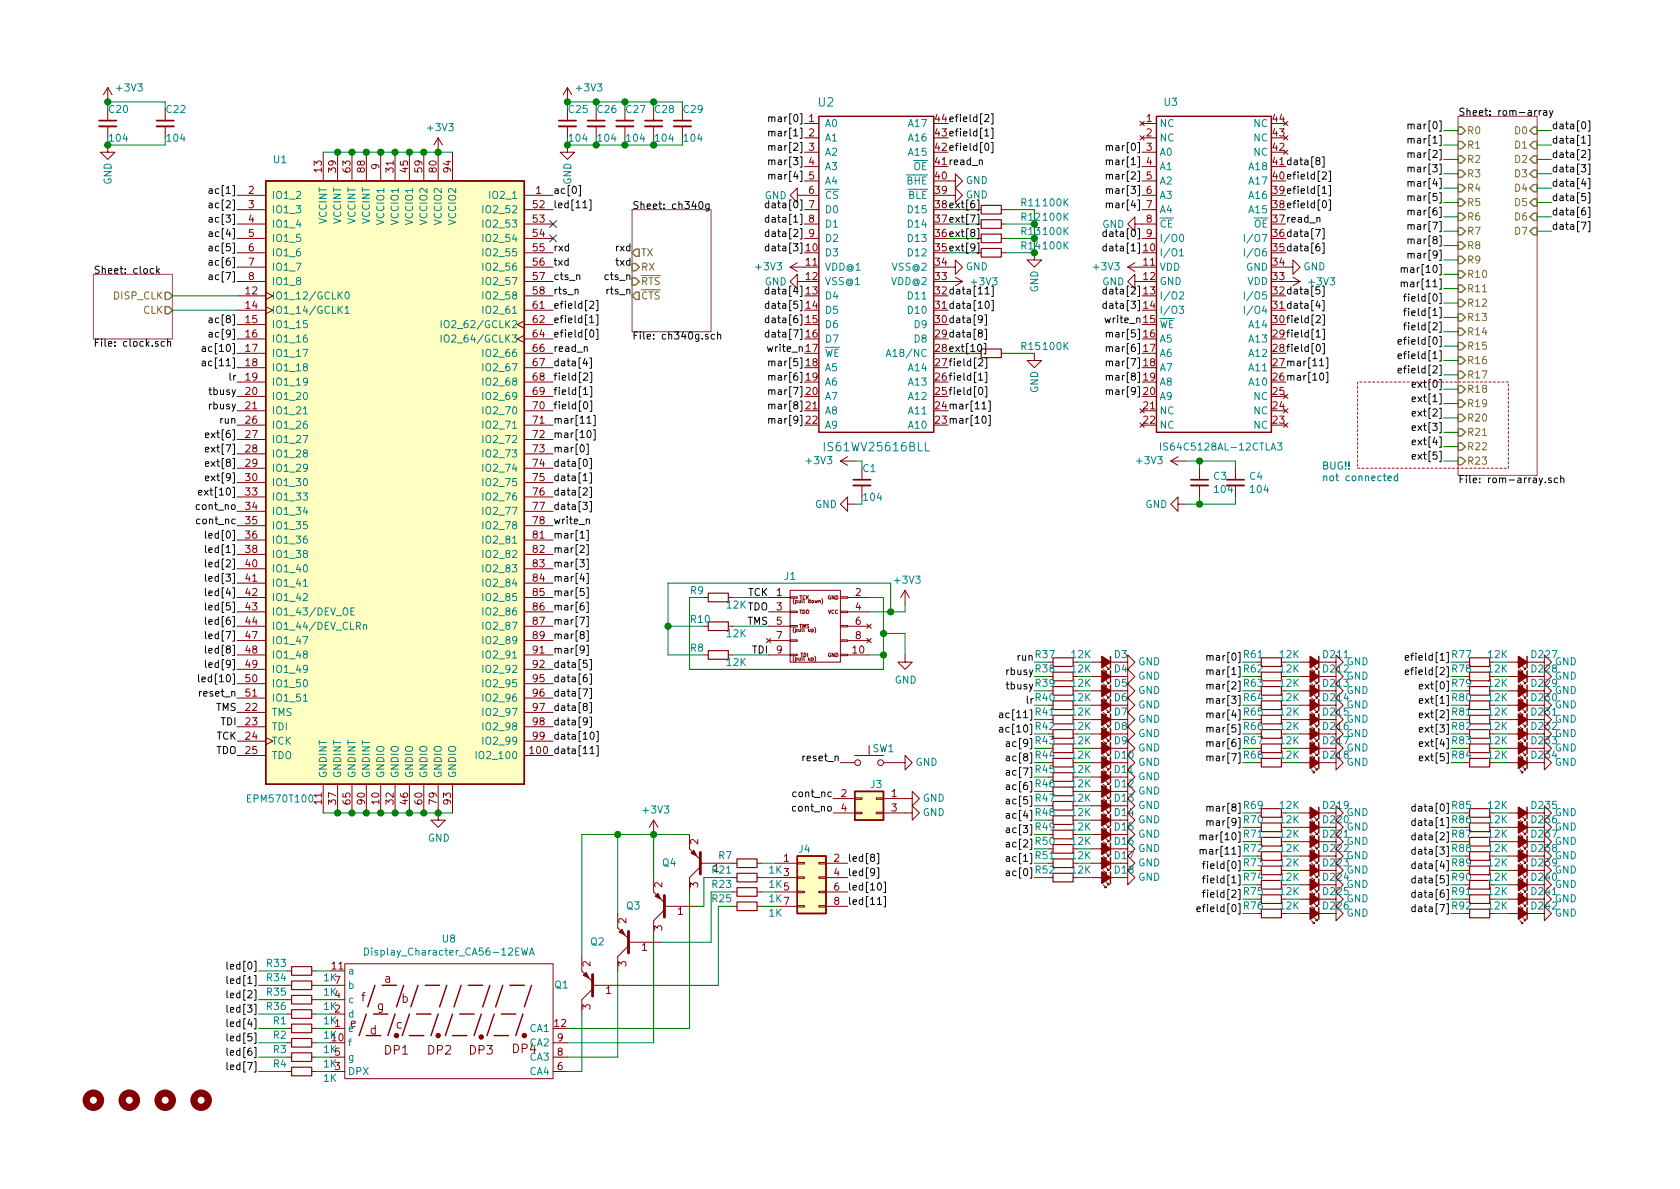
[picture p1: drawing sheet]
<svg xmlns="http://www.w3.org/2000/svg" width="297mm" height="210mm" viewBox="0 0 297 210" stroke-linecap="round" stroke-linejoin="round" font-family="sans-serif">
<defs><g id="words">
<g font-size="2.1" fill="#008484">
<text x="144.7" y="18.8">U2</text>
<text x="146.2" y="79.8">IS61WV25616BLL</text>
</g>
<g font-size="2.1" fill="#840000">
<text x="68" y="173.8">a</text>
<text x="63.9" y="177.1">f</text>
<text x="66.7" y="178.6">g</text>
<text x="71" y="177.3">b</text>
<text x="61.9" y="181.7">e</text>
<text x="65.4" y="182.9">d</text>
<text x="70" y="181.9">c</text>
<text x="68" y="186.5">DP1</text>
<text x="75.7" y="186.5">DP2</text>
<text x="83" y="186.5">DP3</text>
<text x="90.7" y="186.2">DP4</text>
</g>
<g font-size="1.8" fill="#008484">
<text x="20.8" y="16.2">+3V3</text>
<text x="102.1" y="16.2">+3V3</text>
<text x="19.3" y="20">C20</text>
<text x="29.5" y="20">C22</text>
<text x="75.8" y="23.2">+3V3</text>
<text x="100.6" y="20">C25</text>
<text x="105.7" y="20">C26</text>
<text x="110.8" y="20">C27</text>
<text x="115.8" y="20">C28</text>
<text x="120.9" y="20">C29</text>
<text x="145.8" y="22.5">A0</text>
<text x="160.8" y="22.5">A17</text>
<text x="205" y="22.5">NC</text>
<text x="205.9" y="18.7">U3</text>
<text x="221.7" y="22.5">NC</text>
<text x="48.4" y="28.9">U1</text>
<text x="145.8" y="25">A1</text>
<text x="145.8" y="27.6">A2</text>
<text x="160.8" y="27.6">A15</text>
<text x="160.8" y="25">A16</text>
<text x="205" y="25">NC</text>
<text x="205" y="27.6">A0</text>
<text x="221.7" y="27.6">NC</text>
<text x="221.7" y="25">NC</text>
<text x="19.7" y="32.7" transform="rotate(-90 19.7 32.7)">GND</text>
<text x="48" y="35.2">IO1_2</text>
<text x="86.9" y="35.2">IO2_1</text>
<text x="101" y="32.7" transform="rotate(-90 101 32.7)">GND</text>
<text x="135.2" y="35.2">GND</text>
<text x="145.8" y="30.1">A3</text>
<text x="145.8" y="32.6">A4</text>
<text x="145.8" y="35.2">CS</text>
<text x="160.4" y="32.6">BHE</text>
<text x="160.6" y="35.2">BLE</text>
<text x="161.5" y="30.1">OE</text>
<text x="170.8" y="32.6">GND</text>
<text x="170.8" y="35.1">GND</text>
<text x="205" y="30.1">A1</text>
<text x="205" y="32.6">A2</text>
<text x="205" y="35.2">A3</text>
<text x="221" y="35.2">A16</text>
<text x="221" y="32.6">A17</text>
<text x="221" y="30.1">A18</text>
<text x="48" y="37.7">IO1_3</text>
<text x="48" y="40.3">IO1_4</text>
<text x="57.8" y="39.6" transform="rotate(-90 57.8 39.6)">VCCINT</text>
<text x="60.3" y="39.6" transform="rotate(-90 60.3 39.6)">VCCINT</text>
<text x="62.9" y="39.6" transform="rotate(-90 62.9 39.6)">VCCINT</text>
<text x="65.4" y="39.6" transform="rotate(-90 65.4 39.6)">VCCINT</text>
<text x="67.9" y="39.6" transform="rotate(-90 67.9 39.6)">VCCIO1</text>
<text x="70.5" y="39.6" transform="rotate(-90 70.5 39.6)">VCCIO1</text>
<text x="73" y="39.6" transform="rotate(-90 73 39.6)">VCCIO1</text>
<text x="75.6" y="39.6" transform="rotate(-90 75.6 39.6)">VCCIO2</text>
<text x="78.1" y="39.6" transform="rotate(-90 78.1 39.6)">VCCIO2</text>
<text x="80.6" y="39.6" transform="rotate(-90 80.6 39.6)">VCCIO2</text>
<text x="85.9" y="37.7">IO2_52</text>
<text x="85.9" y="40.3">IO2_53</text>
<text x="145.8" y="37.7">D0</text>
<text x="145.8" y="40.3">D1</text>
<text x="160.8" y="40.3">D14</text>
<text x="160.8" y="37.7">D15</text>
<text x="180.6" y="41.6">R13</text>
<text x="180.6" y="39">R12</text>
<text x="180.6" y="36.5">R11</text>
<text x="184.6" y="41.6">100K</text>
<text x="184.6" y="39">100K</text>
<text x="184.6" y="36.5">100K</text>
<text x="194.9" y="40.3">GND</text>
<text x="205" y="37.7">A4</text>
<text x="205" y="40.3">CE</text>
<text x="221" y="37.7">A15</text>
<text x="221.7" y="40.3">OE</text>
<text x="48" y="42.8">IO1_5</text>
<text x="48" y="45.3">IO1_6</text>
<text x="48" y="47.9">IO1_7</text>
<text x="85.9" y="42.8">IO2_54</text>
<text x="85.9" y="45.3">IO2_55</text>
<text x="85.9" y="47.9">IO2_56</text>
<text x="133.8" y="47.8">+3V3</text>
<text x="145.8" y="45.3">D3</text>
<text x="145.8" y="47.9">VDD@1</text>
<text x="145.8" y="42.8">D2</text>
<text x="157.8" y="47.9">VSS@2</text>
<text x="160.8" y="45.3">D12</text>
<text x="160.8" y="42.8">D13</text>
<text x="170.8" y="47.8">GND</text>
<text x="180.6" y="44.1">R14</text>
<text x="184.6" y="44.1">100K</text>
<text x="193.5" y="47.8">+3V3</text>
<text x="205" y="45.3">I/O1</text>
<text x="205" y="47.9">VDD</text>
<text x="205" y="42.8">I/O0</text>
<text x="220.3" y="47.9">GND</text>
<text x="230.5" y="47.8">GND</text>
<text x="48" y="50.4">IO1_8</text>
<text x="48" y="53">IO1_12/GCLK0</text>
<text x="85.9" y="50.4">IO2_57</text>
<text x="85.9" y="53">IO2_58</text>
<text x="135.2" y="50.5">GND</text>
<text x="145.8" y="50.4">VSS@1</text>
<text x="145.8" y="53">D4</text>
<text x="157.6" y="50.4">VDD@2</text>
<text x="160.8" y="53">D11</text>
<text x="171.9" y="50.5">+3V3</text>
<text x="183.6" y="51.7" transform="rotate(-90 183.6 51.7)">GND</text>
<text x="194.9" y="50.5">GND</text>
<text x="205" y="50.4">GND</text>
<text x="205" y="53">I/O2</text>
<text x="220.5" y="50.4">VDD</text>
<text x="231.6" y="50.5">+3V3</text>
<text x="48" y="55.5">IO1_14/GCLK1</text>
<text x="48" y="58">IO1_15</text>
<text x="79.4" y="58">IO2_62/GCLK2</text>
<text x="85.9" y="55.5">IO2_61</text>
<text x="145.8" y="55.5">D5</text>
<text x="145.8" y="58">D6</text>
<text x="160.8" y="55.5">D10</text>
<text x="161.8" y="58">D9</text>
<text x="205" y="55.5">I/O3</text>
<text x="205" y="58">WE</text>
<text x="220.9" y="55.5">I/O4</text>
<text x="221" y="58">A14</text>
<text x="48" y="60.6">IO1_16</text>
<text x="48" y="63.1">IO1_17</text>
<text x="48" y="65.7">IO1_18</text>
<text x="79.4" y="60.6">IO2_64/GCLK3</text>
<text x="85.9" y="63.1">IO2_66</text>
<text x="85.9" y="65.7">IO2_67</text>
<text x="145.8" y="60.6">D7</text>
<text x="145.8" y="63.1">WE</text>
<text x="145.8" y="65.7">A5</text>
<text x="157.8" y="63.1">A18/NC</text>
<text x="160.8" y="65.7">A14</text>
<text x="161.8" y="60.6">D8</text>
<text x="180.6" y="61.9">R15</text>
<text x="184.6" y="61.9">100K</text>
<text x="205" y="60.6">A5</text>
<text x="205" y="63.1">A6</text>
<text x="205" y="65.7">A7</text>
<text x="221" y="65.7">A11</text>
<text x="221" y="63.1">A12</text>
<text x="221" y="60.6">A13</text>
<text x="48" y="68.2">IO1_19</text>
<text x="48" y="70.7">IO1_20</text>
<text x="85.9" y="68.2">IO2_68</text>
<text x="85.9" y="70.7">IO2_69</text>
<text x="145.8" y="68.2">A6</text>
<text x="145.8" y="70.7">A7</text>
<text x="160.8" y="70.7">A12</text>
<text x="160.8" y="68.2">A13</text>
<text x="183.6" y="69.5" transform="rotate(-90 183.6 69.5)">GND</text>
<text x="205" y="68.2">A8</text>
<text x="205" y="70.7">A9</text>
<text x="221" y="68.2">A10</text>
<text x="221.7" y="70.7">NC</text>
<text x="48" y="73.3">IO1_21</text>
<text x="48" y="75.8">IO1_26</text>
<text x="85.9" y="73.3">IO2_70</text>
<text x="85.9" y="75.8">IO2_71</text>
<text x="145.8" y="73.3">A8</text>
<text x="145.8" y="75.8">A9</text>
<text x="160.8" y="75.8">A10</text>
<text x="160.8" y="73.3">A11</text>
<text x="205" y="73.3">NC</text>
<text x="205" y="75.8">NC</text>
<text x="221.7" y="75.8">NC</text>
<text x="221.7" y="73.3">NC</text>
<text x="48" y="78.4">IO1_27</text>
<text x="48" y="80.9">IO1_28</text>
<text x="48" y="83.4">IO1_29</text>
<text x="85.9" y="78.4">IO2_72</text>
<text x="85.9" y="80.9">IO2_73</text>
<text x="85.9" y="83.4">IO2_74</text>
<text x="142.7" y="82.1">+3V3</text>
<text x="152.6" y="83.5">C1</text>
<text x="201.1" y="82.1">+3V3</text>
<text x="206.2" y="79.7">IS64C5128AL-12CTLA3</text>
<text x="48" y="86">IO1_30</text>
<text x="48" y="88.5">IO1_33</text>
<text x="85.9" y="86">IO2_75</text>
<text x="85.9" y="88.5">IO2_76</text>
<text x="144.1" y="89.8">GND</text>
<text x="202.5" y="89.8">GND</text>
<text x="214.6" y="84.9">C3</text>
<text x="214.8" y="87.2">104</text>
<text x="221" y="84.9">C4</text>
<text x="221.2" y="87.2">104</text>
<text x="48" y="91.1">IO1_34</text>
<text x="48" y="93.6">IO1_35</text>
<text x="85.9" y="91.1">IO2_77</text>
<text x="85.9" y="93.6">IO2_78</text>
<text x="48" y="96.1">IO1_36</text>
<text x="48" y="98.7">IO1_38</text>
<text x="48" y="101.2">IO1_40</text>
<text x="85.9" y="96.1">IO2_81</text>
<text x="85.9" y="98.7">IO2_82</text>
<text x="85.9" y="101.2">IO2_83</text>
<text x="48" y="103.8">IO1_41</text>
<text x="48" y="106.3">IO1_42</text>
<text x="85.9" y="103.8">IO2_84</text>
<text x="85.9" y="106.3">IO2_85</text>
<text x="138.7" y="102.5">J1</text>
<text x="158.3" y="103.2">+3V3</text>
<text x="48" y="108.8">IO1_43/DEV_OE</text>
<text x="48" y="111.4">IO1_44/DEV_CLRn</text>
<text x="48" y="113.9">IO1_47</text>
<text x="85.9" y="108.8">IO2_86</text>
<text x="85.9" y="111.4">IO2_87</text>
<text x="85.9" y="113.9">IO2_89</text>
<text x="122.2" y="110.2">R10</text>
<text x="128.5" y="112.7">12K</text>
<text x="48" y="116.5">IO1_48</text>
<text x="48" y="119">IO1_49</text>
<text x="85.9" y="116.5">IO2_91</text>
<text x="85.9" y="119">IO2_92</text>
<text x="122.1" y="115.2">R8</text>
<text x="128.5" y="117.8">12K</text>
<text x="183.1" y="116.4">R37</text>
<text x="189.5" y="116.4">12K</text>
<text x="197.1" y="116.4">D3</text>
<text x="197.1" y="118.9">D4</text>
<text x="201.2" y="117.6">GND</text>
<text x="220" y="116.4">R61</text>
<text x="226.3" y="116.4">12K</text>
<text x="234.1" y="116.4">D211</text>
<text x="234.1" y="118.9">D212</text>
<text x="238.1" y="117.6">GND</text>
<text x="256.8" y="116.4">R77</text>
<text x="263.1" y="116.4">12K</text>
<text x="270.9" y="116.4">D227</text>
<text x="270.9" y="118.9">D228</text>
<text x="274.9" y="117.6">GND</text>
<text x="48" y="121.5">IO1_50</text>
<text x="48" y="124.1">IO1_51</text>
<text x="85.9" y="121.5">IO2_95</text>
<text x="85.9" y="124.1">IO2_96</text>
<text x="158.2" y="120.9">GND</text>
<text x="197.1" y="121.5">D5</text>
<text x="197.1" y="124">D6</text>
<text x="201.2" y="125.3">GND</text>
<text x="201.2" y="122.7">GND</text>
<text x="201.2" y="120.2">GND</text>
<text x="234.1" y="124">D214</text>
<text x="234.1" y="121.5">D213</text>
<text x="238.1" y="120.2">GND</text>
<text x="238.1" y="122.7">GND</text>
<text x="238.1" y="125.3">GND</text>
<text x="270.9" y="124">D230</text>
<text x="270.9" y="121.5">D229</text>
<text x="274.9" y="120.2">GND</text>
<text x="274.9" y="122.7">GND</text>
<text x="274.9" y="125.3">GND</text>
<text x="48" y="126.6">TMS</text>
<text x="48" y="129.2">TDI</text>
<text x="48" y="131.7">TCK</text>
<text x="85.9" y="126.6">IO2_97</text>
<text x="85.9" y="129.2">IO2_98</text>
<text x="85.9" y="131.7">IO2_99</text>
<text x="197.1" y="131.6">D9</text>
<text x="197.1" y="129.1">D8</text>
<text x="197.1" y="126.5">D7</text>
<text x="201.2" y="130.3">GND</text>
<text x="201.2" y="127.8">GND</text>
<text x="234.1" y="129.1">D216</text>
<text x="234.1" y="131.6">D217</text>
<text x="234.1" y="126.5">D215</text>
<text x="238.1" y="127.8">GND</text>
<text x="238.1" y="130.3">GND</text>
<text x="270.9" y="131.6">D233</text>
<text x="270.9" y="129.1">D232</text>
<text x="270.9" y="126.5">D231</text>
<text x="274.9" y="130.3">GND</text>
<text x="274.9" y="127.8">GND</text>
<text x="48" y="134.2">TDO</text>
<text x="57.8" y="137.7" transform="rotate(-90 57.8 137.7)">GNDINT</text>
<text x="60.3" y="137.7" transform="rotate(-90 60.3 137.7)">GNDINT</text>
<text x="62.9" y="137.7" transform="rotate(-90 62.9 137.7)">GNDINT</text>
<text x="65.4" y="137.7" transform="rotate(-90 65.4 137.7)">GNDINT</text>
<text x="67.9" y="137.7" transform="rotate(-90 67.9 137.7)">GNDIO</text>
<text x="70.5" y="137.7" transform="rotate(-90 70.5 137.7)">GNDIO</text>
<text x="73" y="137.7" transform="rotate(-90 73 137.7)">GNDIO</text>
<text x="75.6" y="137.7" transform="rotate(-90 75.6 137.7)">GNDIO</text>
<text x="78.1" y="137.7" transform="rotate(-90 78.1 137.7)">GNDIO</text>
<text x="80.6" y="137.7" transform="rotate(-90 80.6 137.7)">GNDIO</text>
<text x="84.9" y="134.2">IO2_100</text>
<text x="154.3" y="133">SW1</text>
<text x="161.9" y="135.4">GND</text>
<text x="197.1" y="134.2">D10</text>
<text x="197.1" y="136.7">D11</text>
<text x="201.2" y="138">GND</text>
<text x="201.2" y="135.4">GND</text>
<text x="201.2" y="132.9">GND</text>
<text x="234.1" y="134.2">D218</text>
<text x="238.1" y="132.9">GND</text>
<text x="238.1" y="135.4">GND</text>
<text x="270.9" y="134.2">D234</text>
<text x="274.9" y="135.4">GND</text>
<text x="274.9" y="132.9">GND</text>
<text x="44.1" y="141.9">EPM570T100</text>
<text x="113.9" y="143.9">+3V3</text>
<text x="154" y="139.4">J3</text>
<text x="163.1" y="141.8">GND</text>
<text x="197.1" y="139.2">D12</text>
<text x="197.1" y="141.8">D13</text>
<text x="201.2" y="143">GND</text>
<text x="201.2" y="140.5">GND</text>
<text x="220" y="143">R69</text>
<text x="226.3" y="143">12K</text>
<text x="234.1" y="143">D219</text>
<text x="256.8" y="143">R85</text>
<text x="263.1" y="143">12K</text>
<text x="270.9" y="143">D235</text>
<text x="75.6" y="148.8">GND</text>
<text x="163.1" y="144.3">GND</text>
<text x="197.1" y="144.3">D14</text>
<text x="197.1" y="146.9">D15</text>
<text x="197.1" y="149.4">D16</text>
<text x="201.2" y="148.1">GND</text>
<text x="201.2" y="145.6">GND</text>
<text x="234.1" y="148.1">D221</text>
<text x="234.1" y="145.6">D220</text>
<text x="238.1" y="144.3">GND</text>
<text x="238.1" y="146.9">GND</text>
<text x="238.1" y="149.4">GND</text>
<text x="270.9" y="148.1">D237</text>
<text x="270.9" y="145.6">D236</text>
<text x="274.9" y="144.3">GND</text>
<text x="274.9" y="146.9">GND</text>
<text x="274.9" y="149.4">GND</text>
<text x="117.2" y="153.2">Q4</text>
<text x="126" y="154.5">R21</text>
<text x="126.2" y="154.2">1</text>
<text x="127.1" y="151.9">R7</text>
<text x="136" y="154.5">1K</text>
<text x="141.3" y="150.8">J4</text>
<text x="197.1" y="151.9">D17</text>
<text x="197.1" y="154.5">D18</text>
<text x="201.2" y="153.2">GND</text>
<text x="201.2" y="150.7">GND</text>
<text x="201.2" y="155.7">GND</text>
<text x="234.1" y="153.2">D223</text>
<text x="234.1" y="150.7">D222</text>
<text x="234.1" y="155.7">D224</text>
<text x="238.1" y="154.5">GND</text>
<text x="238.1" y="151.9">GND</text>
<text x="270.9" y="150.7">D238</text>
<text x="270.9" y="153.2">D239</text>
<text x="270.9" y="155.7">D240</text>
<text x="274.9" y="151.9">GND</text>
<text x="274.9" y="154.5">GND</text>
<text x="110.8" y="160.8">Q3</text>
<text x="126" y="159.6">R25</text>
<text x="126" y="157">R23</text>
<text x="136" y="159.6">1K</text>
<text x="136" y="157">1K</text>
<text x="234.1" y="158.3">D225</text>
<text x="234.1" y="160.8">D226</text>
<text x="238.1" y="159.6">GND</text>
<text x="238.1" y="157">GND</text>
<text x="270.9" y="158.3">D241</text>
<text x="270.9" y="160.8">D242</text>
<text x="274.9" y="157">GND</text>
<text x="274.9" y="159.6">GND</text>
<text x="78.3" y="166.7">U8</text>
<text x="104.5" y="167.2">Q2</text>
<text x="136" y="162.1">1K</text>
<text x="238.1" y="162.1">GND</text>
<text x="274.9" y="162.1">GND</text>
<text x="47.2" y="173.5">R34</text>
<text x="47.2" y="171">R33</text>
<text x="57.3" y="173.5">1K</text>
<text x="59.2" y="174">7</text>
<text x="61.5" y="172.3">a</text>
<text x="65.5" y="169">Display_Character_CA56-12EWA</text>
<text x="47.2" y="176.1">R35</text>
<text x="47.2" y="178.6">R36</text>
<text x="57.3" y="176.1">1K</text>
<text x="57.3" y="178.6">1K</text>
<text x="59.2" y="179.1">2</text>
<text x="59.2" y="176.5">4</text>
<text x="61.5" y="180">d</text>
<text x="61.5" y="177.4">c</text>
<text x="61.5" y="174.9">b</text>
<text x="98.1" y="174.8">Q1</text>
<text x="48.4" y="181.1">R1</text>
<text x="48.4" y="183.7">R2</text>
<text x="57.3" y="183.7">1K</text>
<text x="57.3" y="181.1">1K</text>
<text x="58.7" y="184.1">10</text>
<text x="59.2" y="181.6">1</text>
<text x="61.5" y="182.5">e</text>
<text x="61.5" y="185">f</text>
<text x="93.8" y="182.5">CA1</text>
<text x="93.8" y="185">CA2</text>
<text x="48.4" y="188.8">R4</text>
<text x="48.4" y="186.2">R3</text>
<text x="57.3" y="186.2">1K</text>
<text x="57.3" y="191.3">1K</text>
<text x="57.3" y="188.8">1K</text>
<text x="59.2" y="189.2">3</text>
<text x="59.2" y="186.7">5</text>
<text x="61.5" y="190.1">DPX</text>
<text x="61.5" y="187.6">g</text>
<text x="93.8" y="190.1">CA4</text>
<text x="93.8" y="187.6">CA3</text>
</g>
<g font-size="1.8">
<text x="136.8" y="21.6">mar[0] 1</text>
<text x="165.4" y="21.6">44efield[2]</text>
<text x="249.9" y="22.9">mar[0]</text>
<text x="257.8" y="20.5">Sheet: rom-array</text>
<text x="274.3" y="22.9">data[0]</text>
<text x="136.8" y="26.7">mar[2] 3</text>
<text x="136.8" y="29.2">mar[3] 4</text>
<text x="136.8" y="24.1">mar[1] 2</text>
<text x="165.4" y="29.2">41read_n</text>
<text x="165.4" y="26.7">42efield[0]</text>
<text x="165.4" y="24.1">43efield[1]</text>
<text x="196.5" y="29.2">mar[1] 4</text>
<text x="196.5" y="26.7">mar[0] 3</text>
<text x="225.1" y="29.2">41data[8]</text>
<text x="249.9" y="25.4">mar[1]</text>
<text x="249.9" y="27.9">mar[2]</text>
<text x="274.3" y="27.9">data[2]</text>
<text x="274.3" y="25.4">data[1]</text>
<text x="37.8" y="34.3">ac[1]</text>
<text x="97.8" y="34.3">ac[0]</text>
<text x="136.8" y="31.7">mar[4] 5</text>
<text x="196.5" y="34.3">mar[3] 6</text>
<text x="196.5" y="31.7">mar[2] 5</text>
<text x="225.1" y="34.3">39efield[1]</text>
<text x="225.1" y="31.7">40efield[2]</text>
<text x="249.9" y="35.6">mar[5]</text>
<text x="249.9" y="30.5">mar[3]</text>
<text x="249.9" y="33">mar[4]</text>
<text x="274.3" y="35.6">data[5]</text>
<text x="274.3" y="33">data[4]</text>
<text x="274.3" y="30.5">data[3]</text>
<text x="37.8" y="41.9">ac[4]</text>
<text x="37.8" y="36.8">ac[2]</text>
<text x="37.8" y="39.4">ac[3]</text>
<text x="97.8" y="36.8">led[11]</text>
<text x="111.8" y="37">Sheet: ch340g</text>
<text x="136.4" y="41.9">data[2] 9</text>
<text x="136.4" y="39.4">data[1] 8</text>
<text x="136.4" y="36.8">data[0] 7</text>
<text x="165.4" y="41.9">36ext[8]</text>
<text x="165.4" y="39.4">37ext[7]</text>
<text x="165.4" y="36.8">38ext[6]</text>
<text x="196.1" y="41.9">data[0] 9</text>
<text x="196.5" y="36.8">mar[4] 7</text>
<text x="225.1" y="41.9">36data[7]</text>
<text x="225.1" y="39.4">37read_n</text>
<text x="225.1" y="36.8">38efield[0]</text>
<text x="249.9" y="38.1">mar[6]</text>
<text x="249.9" y="40.6">mar[7]</text>
<text x="274.3" y="40.6">data[7]</text>
<text x="274.3" y="38.1">data[6]</text>
<text x="37.8" y="47">ac[6]</text>
<text x="37.8" y="44.4">ac[5]</text>
<text x="97.8" y="44.4">rxd</text>
<text x="97.8" y="47">txd</text>
<text x="109" y="44.4">rxd</text>
<text x="109.1" y="47">txd</text>
<text x="136.4" y="44.4">data[3] 10</text>
<text x="165.4" y="44.4">35ext[9]</text>
<text x="196.1" y="44.4">data[1] 10</text>
<text x="225.1" y="44.4">35data[6]</text>
<text x="249.9" y="45.7">mar[9]</text>
<text x="249.9" y="43.2">mar[8]</text>
<text x="16.5" y="48.4">Sheet: clock</text>
<text x="37.8" y="49.5">ac[7]</text>
<text x="97.8" y="52.1">rts_n</text>
<text x="97.8" y="49.5">cts_n</text>
<text x="107.1" y="49.5">cts_n</text>
<text x="107.4" y="52.1">rts_n</text>
<text x="136.4" y="52.1">data[4] 13</text>
<text x="165.4" y="52.1">32data[11]</text>
<text x="196.1" y="52.1">data[2] 13</text>
<text x="225.1" y="52.1">32data[5]</text>
<text x="248.9" y="50.8">mar[11]</text>
<text x="248.9" y="48.3">mar[10]</text>
<text x="249.5" y="53.3">field[0]</text>
<text x="37.8" y="57.1">ac[8]</text>
<text x="37.8" y="59.7">ac[9]</text>
<text x="97.8" y="57.1">efield[1]</text>
<text x="97.8" y="54.6">efield[2]</text>
<text x="97.8" y="59.7">efield[0]</text>
<text x="136.4" y="59.7">data[7] 16</text>
<text x="136.4" y="57.1">data[6] 15</text>
<text x="136.4" y="54.6">data[5] 14</text>
<text x="165.4" y="59.7">29data[8]</text>
<text x="165.4" y="57.1">30data[9]</text>
<text x="165.4" y="54.6">31data[10]</text>
<text x="195.7" y="57.1">write_n 15</text>
<text x="196.1" y="54.6">data[3] 14</text>
<text x="196.5" y="59.7">mar[5] 16</text>
<text x="225.1" y="59.7">29field[1]</text>
<text x="225.1" y="57.1">30field[2]</text>
<text x="225.1" y="54.6">31data[4]</text>
<text x="249.5" y="58.4">field[2]</text>
<text x="249.5" y="55.9">field[1]</text>
<text x="16.5" y="61.3">File: clock.sch</text>
<text x="36.8" y="62.2">ac[10]</text>
<text x="36.8" y="64.8">ac[11]</text>
<text x="97.8" y="64.8">data[4]</text>
<text x="97.8" y="62.2">read_n</text>
<text x="111.8" y="60">File: ch340g.sch</text>
<text x="136" y="62.2">write_n 17</text>
<text x="136.8" y="64.8">mar[5] 18</text>
<text x="165.4" y="64.8">27field[2]</text>
<text x="165.4" y="62.2">28ext[10]</text>
<text x="196.5" y="64.8">mar[7] 18</text>
<text x="196.5" y="62.2">mar[6] 17</text>
<text x="225.1" y="64.8">27mar[11]</text>
<text x="225.1" y="62.2">28field[0]</text>
<text x="248.5" y="63.5">efield[1]</text>
<text x="248.5" y="61">efield[0]</text>
<text x="37.2" y="69.8">tbusy</text>
<text x="40.7" y="67.3">lr</text>
<text x="97.8" y="67.3">field[2]</text>
<text x="97.8" y="69.8">field[1]</text>
<text x="136.8" y="67.3">mar[6] 19</text>
<text x="136.8" y="69.8">mar[7] 20</text>
<text x="165.4" y="69.8">25field[0]</text>
<text x="165.4" y="67.3">26field[1]</text>
<text x="196.5" y="69.8">mar[9] 20</text>
<text x="196.5" y="67.3">mar[8] 19</text>
<text x="225.1" y="67.3">26mar[10]</text>
<text x="248.5" y="66">efield[2]</text>
<text x="250.5" y="71.1">ext[1]</text>
<text x="250.5" y="68.6">ext[0]</text>
<text x="37.1" y="72.4">rbusy</text>
<text x="37.2" y="77.5">ext[6]</text>
<text x="39.1" y="74.9">run</text>
<text x="97.8" y="74.9">mar[11]</text>
<text x="97.8" y="77.5">mar[10]</text>
<text x="97.8" y="72.4">field[0]</text>
<text x="136.8" y="74.9">mar[9] 22</text>
<text x="136.8" y="72.4">mar[8] 21</text>
<text x="165.4" y="74.9">23mar[10]</text>
<text x="165.4" y="72.4">24mar[11]</text>
<text x="250.5" y="76.2">ext[3]</text>
<text x="250.5" y="73.7">ext[2]</text>
<text x="37.2" y="82.5">ext[8]</text>
<text x="37.2" y="80">ext[7]</text>
<text x="97.8" y="82.5">data[0]</text>
<text x="97.8" y="80">mar[0]</text>
<text x="250.5" y="81.3">ext[5]</text>
<text x="250.5" y="78.7">ext[4]</text>
<text x="36.2" y="87.6">ext[10]</text>
<text x="37.2" y="85.1">ext[9]</text>
<text x="97.8" y="87.6">data[2]</text>
<text x="97.8" y="85.1">data[1]</text>
<text x="257.8" y="85.4">File: rom-array.sch</text>
<text x="35" y="90.2">cont_no</text>
<text x="35.1" y="92.7">cont_nc</text>
<text x="37.2" y="95.2">led[0]</text>
<text x="97.8" y="90.2">data[3]</text>
<text x="97.8" y="95.2">mar[1]</text>
<text x="97.8" y="92.7">write_n</text>
<text x="37.2" y="100.3">led[2]</text>
<text x="37.2" y="97.8">led[1]</text>
<text x="97.8" y="97.8">mar[2]</text>
<text x="97.8" y="100.3">mar[3]</text>
<text x="37.2" y="105.4">led[4]</text>
<text x="37.2" y="107.9">led[5]</text>
<text x="37.2" y="102.9">led[3]</text>
<text x="97.8" y="107.9">mar[6]</text>
<text x="97.8" y="102.9">mar[4]</text>
<text x="97.8" y="105.4">mar[5]</text>
<text x="128.5" y="107.6">12K TDO</text>
<text x="132.3" y="105.4">TCK</text>
<text x="37.2" y="110.5">led[6]</text>
<text x="37.2" y="113">led[7]</text>
<text x="97.8" y="110.5">mar[7]</text>
<text x="97.8" y="113">mar[8]</text>
<text x="132.2" y="110.5">TMS</text>
<text x="37.2" y="118.1">led[9]</text>
<text x="37.2" y="115.6">led[8]</text>
<text x="97.8" y="118.1">data[5]</text>
<text x="97.8" y="115.6">mar[9]</text>
<text x="133" y="115.6">TDI</text>
<text x="178.1" y="119.4">rbusy</text>
<text x="180" y="116.8">run</text>
<text x="214.3" y="119.4">mar[1]</text>
<text x="214.3" y="116.8">mar[0]</text>
<text x="249.8" y="119.4">efield[2]</text>
<text x="249.8" y="116.8">efield[1]</text>
<text x="35.6" y="123.2">reset_n</text>
<text x="36.2" y="120.6">led[10]</text>
<text x="38.2" y="125.7">TMS</text>
<text x="97.8" y="125.7">data[8]</text>
<text x="97.8" y="120.6">data[6]</text>
<text x="97.8" y="123.2">data[7]</text>
<text x="178.2" y="121.9">tbusy</text>
<text x="181.7" y="124.5">lr</text>
<text x="214.3" y="124.5">mar[3]</text>
<text x="214.3" y="121.9">mar[2]</text>
<text x="251.8" y="124.5">ext[1]</text>
<text x="251.8" y="121.9">ext[0]</text>
<text x="38.3" y="130.8">TCK</text>
<text x="39.1" y="128.3">TDI</text>
<text x="97.8" y="130.8">data[10]</text>
<text x="97.8" y="128.3">data[9]</text>
<text x="177.8" y="127">ac[11]</text>
<text x="177.8" y="129.5">ac[10]</text>
<text x="214.3" y="129.5">mar[5]</text>
<text x="214.3" y="127">mar[4]</text>
<text x="251.8" y="127">ext[2]</text>
<text x="251.8" y="129.5">ext[3]</text>
<text x="38.2" y="133.3">TDO</text>
<text x="93.8" y="133.3">100 data[11]</text>
<text x="142.3" y="134.6">reset_n</text>
<text x="178.7" y="134.6">ac[8]</text>
<text x="178.7" y="132.1">ac[9]</text>
<text x="178.7" y="137.2">ac[7]</text>
<text x="214.3" y="134.6">mar[7]</text>
<text x="214.3" y="132.1">mar[6]</text>
<text x="251.8" y="134.6">ext[5]</text>
<text x="251.8" y="132.1">ext[4]</text>
<text x="140.4" y="143.5">cont_no</text>
<text x="140.5" y="141">cont_nc</text>
<text x="178.7" y="139.7">ac[6]</text>
<text x="178.7" y="142.2">ac[5]</text>
<text x="214.3" y="143.5">mar[8]</text>
<text x="250.7" y="143.5">data[0]</text>
<text x="178.7" y="147.3">ac[3]</text>
<text x="178.7" y="144.8">ac[4]</text>
<text x="178.7" y="149.9">ac[2]</text>
<text x="213.3" y="148.6">mar[10]</text>
<text x="214.3" y="146">mar[9]</text>
<text x="250.7" y="146">data[1]</text>
<text x="250.7" y="148.6">data[2]</text>
<text x="149.9" y="152.4">led[8]</text>
<text x="149.9" y="154.9">led[9]</text>
<text x="178.7" y="154.9">ac[0]</text>
<text x="178.7" y="152.4">ac[1]</text>
<text x="213.3" y="151.1">mar[11]</text>
<text x="213.9" y="153.7">field[0]</text>
<text x="250.7" y="151.1">data[3]</text>
<text x="250.7" y="153.7">data[4]</text>
<text x="149.9" y="157.5">led[10]</text>
<text x="149.9" y="160">led[11]</text>
<text x="212.9" y="161.3">efield[0]</text>
<text x="213.9" y="158.7">field[2]</text>
<text x="213.9" y="156.2">field[1]</text>
<text x="250.7" y="156.2">data[5]</text>
<text x="250.7" y="158.7">data[6]</text>
<text x="250.7" y="161.3">data[7]</text>
<text x="41" y="171.4">led[0]</text>
<text x="41" y="174">led[1]</text>
<text x="41" y="176.5">led[2]</text>
<text x="41" y="179.1">led[3]</text>
<text x="41" y="181.6">led[4]</text>
<text x="41" y="184.1">led[5]</text>
<text x="41" y="186.7">led[6]</text>
<text x="41" y="189.2">led[7]</text>
</g>
<g font-size="1.8" fill="#840000">
<text x="202.7" y="21.6">1</text>
<text x="225.1" y="21.6">44</text>
<text x="67.1" y="29.9" transform="rotate(-90 67.1 29.9)">9</text>
<text x="202.7" y="24.1">2</text>
<text x="225.1" y="26.7">42</text>
<text x="225.1" y="24.1">43</text>
<text x="44" y="34.3">2</text>
<text x="56.9" y="30.4" transform="rotate(-90 56.9 30.4)">13</text>
<text x="59.4" y="30.4" transform="rotate(-90 59.4 30.4)">39</text>
<text x="62" y="30.4" transform="rotate(-90 62 30.4)">63</text>
<text x="64.5" y="30.4" transform="rotate(-90 64.5 30.4)">88</text>
<text x="69.6" y="30.4" transform="rotate(-90 69.6 30.4)">31</text>
<text x="72.1" y="30.4" transform="rotate(-90 72.1 30.4)">45</text>
<text x="74.7" y="30.4" transform="rotate(-90 74.7 30.4)">59</text>
<text x="77.2" y="30.4" transform="rotate(-90 77.2 30.4)">80</text>
<text x="79.8" y="30.4" transform="rotate(-90 79.8 30.4)">94</text>
<text x="94.8" y="34.3">1</text>
<text x="143" y="34.3">6</text>
<text x="165.4" y="34.3">39</text>
<text x="165.4" y="31.7">40</text>
<text x="44" y="36.8">3</text>
<text x="44" y="39.4">4</text>
<text x="44" y="41.9">5</text>
<text x="94.3" y="36.8">52</text>
<text x="94.3" y="39.4">53</text>
<text x="94.3" y="41.9">54</text>
<text x="202.7" y="39.4">8</text>
<text x="44" y="44.4">6</text>
<text x="44" y="47">7</text>
<text x="94.3" y="44.4">55</text>
<text x="94.3" y="47">56</text>
<text x="142.5" y="47">11</text>
<text x="165.4" y="47">34</text>
<text x="202.2" y="47">11</text>
<text x="225.1" y="47">34</text>
<text x="43.5" y="52.1">12</text>
<text x="44" y="49.5">8</text>
<text x="94.3" y="49.5">57</text>
<text x="94.3" y="52.1">58</text>
<text x="142.5" y="49.5">12</text>
<text x="165.4" y="49.5">33</text>
<text x="202.2" y="49.5">12</text>
<text x="225.1" y="49.5">33</text>
<text x="43.5" y="54.6">14</text>
<text x="43.5" y="57.1">15</text>
<text x="43.5" y="59.7">16</text>
<text x="94.3" y="54.6">61</text>
<text x="94.3" y="57.1">62</text>
<text x="94.3" y="59.7">64</text>
<text x="43.5" y="62.2">17</text>
<text x="43.5" y="64.8">18</text>
<text x="94.3" y="62.2">66</text>
<text x="94.3" y="64.8">67</text>
<text x="43.5" y="67.3">19</text>
<text x="43.5" y="69.8">20</text>
<text x="94.3" y="67.3">68</text>
<text x="94.3" y="69.8">69</text>
<text x="225.1" y="69.8">25</text>
<text x="43.5" y="72.4">21</text>
<text x="43.5" y="74.9">26</text>
<text x="43.5" y="77.5">27</text>
<text x="94.3" y="72.4">70</text>
<text x="94.3" y="74.9">71</text>
<text x="94.3" y="77.5">72</text>
<text x="202.2" y="72.4">21</text>
<text x="202.2" y="74.9">22</text>
<text x="225.1" y="74.9">23</text>
<text x="225.1" y="72.4">24</text>
<text x="43.5" y="80">28</text>
<text x="43.5" y="82.5">29</text>
<text x="94.3" y="80">73</text>
<text x="94.3" y="82.5">74</text>
<text x="43.5" y="85.1">30</text>
<text x="43.5" y="87.6">33</text>
<text x="94.3" y="85.1">75</text>
<text x="94.3" y="87.6">76</text>
<text x="43.5" y="90.2">34</text>
<text x="43.5" y="92.7">35</text>
<text x="43.5" y="95.2">36</text>
<text x="94.3" y="90.2">77</text>
<text x="94.3" y="92.7">78</text>
<text x="94.3" y="95.2">81</text>
<text x="43.5" y="97.8">38</text>
<text x="43.5" y="100.3">40</text>
<text x="94.3" y="97.8">82</text>
<text x="94.3" y="100.3">83</text>
<text x="43.5" y="102.9">41</text>
<text x="43.5" y="105.4">42</text>
<text x="43.5" y="107.9">43</text>
<text x="94.3" y="102.9">84</text>
<text x="94.3" y="105.4">85</text>
<text x="94.3" y="107.9">86</text>
<text x="137.3" y="105.4">1</text>
<text x="137.3" y="107.9">3</text>
<text x="151.3" y="105.4">2</text>
<text x="151.3" y="107.9">4</text>
<text x="43.5" y="110.5">44</text>
<text x="43.5" y="113">47</text>
<text x="94.3" y="110.5">87</text>
<text x="94.3" y="113">89</text>
<text x="137.3" y="110.5">5</text>
<text x="137.3" y="113">7</text>
<text x="151.3" y="110.5">6</text>
<text x="151.3" y="113">8</text>
<text x="43.5" y="115.6">48</text>
<text x="43.5" y="118.1">49</text>
<text x="94.3" y="115.6">91</text>
<text x="94.3" y="118.1">92</text>
<text x="137.3" y="115.6">9</text>
<text x="150.8" y="115.6">10</text>
<text x="43.5" y="120.6">50</text>
<text x="43.5" y="123.2">51</text>
<text x="43.5" y="125.7">22</text>
<text x="94.3" y="120.6">95</text>
<text x="94.3" y="123.2">96</text>
<text x="94.3" y="125.7">97</text>
<text x="43.5" y="128.3">23</text>
<text x="43.5" y="130.8">24</text>
<text x="94.3" y="128.3">98</text>
<text x="94.3" y="130.8">99</text>
<text x="43.5" y="133.3">25</text>
<text x="56.9" y="142.2" transform="rotate(-90 56.9 142.2)">11</text>
<text x="59.4" y="142.2" transform="rotate(-90 59.4 142.2)">37</text>
<text x="62" y="142.2" transform="rotate(-90 62 142.2)">65</text>
<text x="64.5" y="142.2" transform="rotate(-90 64.5 142.2)">90</text>
<text x="67.1" y="142.2" transform="rotate(-90 67.1 142.2)">10</text>
<text x="69.6" y="142.2" transform="rotate(-90 69.6 142.2)">32</text>
<text x="72.1" y="142.2" transform="rotate(-90 72.1 142.2)">46</text>
<text x="74.7" y="142.2" transform="rotate(-90 74.7 142.2)">60</text>
<text x="77.2" y="142.2" transform="rotate(-90 77.2 142.2)">79</text>
<text x="79.8" y="142.2" transform="rotate(-90 79.8 142.2)">93</text>
<text x="148.7" y="141">2</text>
<text x="148.7" y="143.5">4</text>
<text x="157.6" y="141">1</text>
<text x="157.6" y="143.5">3</text>
<text x="123.4" y="149.3" transform="rotate(-90 123.4 149.3)">2</text>
<text x="138.6" y="152.4">1</text>
<text x="138.6" y="154.9">3</text>
<text x="147.5" y="152.4">2</text>
<text x="147.5" y="154.9">4</text>
<text x="117.1" y="156.9" transform="rotate(-90 117.1 156.9)">2</text>
<text x="119.8" y="161.8">1</text>
<text x="123.4" y="156.9" transform="rotate(-90 123.4 156.9)">3</text>
<text x="138.6" y="157.5">5</text>
<text x="138.6" y="160">7</text>
<text x="147.5" y="157.5">6</text>
<text x="147.5" y="160">8</text>
<text x="110.7" y="163.3" transform="rotate(-90 110.7 163.3)">2</text>
<text x="117.1" y="164.6" transform="rotate(-90 117.1 164.6)">3</text>
<text x="58.7" y="171.4">11</text>
<text x="104.4" y="170.9" transform="rotate(-90 104.4 170.9)">2</text>
<text x="110.7" y="170.9" transform="rotate(-90 110.7 170.9)">3</text>
<text x="113.5" y="168.1">1</text>
<text x="104.4" y="178.5" transform="rotate(-90 104.4 178.5)">3</text>
<text x="107.1" y="175.8">1</text>
<text x="98.1" y="181.6">12</text>
<text x="98.6" y="184.1">9</text>
<text x="98.6" y="189.2">6</text>
<text x="98.6" y="186.7">8</text>
</g>
<g font-size="1.8" fill="#848400">
<text x="259.3" y="23.7">R0</text>
<text x="268" y="23.7">D0</text>
<text x="259.3" y="26.3">R1</text>
<text x="259.3" y="28.8">R2</text>
<text x="268" y="26.3">D1</text>
<text x="268" y="28.8">D2</text>
<text x="259.3" y="31.4">R3</text>
<text x="259.3" y="33.9">R4</text>
<text x="268" y="31.4">D3</text>
<text x="268" y="33.9">D4</text>
<text x="259.3" y="39">R6</text>
<text x="259.3" y="36.4">R5</text>
<text x="259.3" y="41.5">R7</text>
<text x="268" y="36.4">D5</text>
<text x="268" y="39">D6</text>
<text x="268" y="41.5">D7</text>
<text x="113.3" y="45.3">TX</text>
<text x="113.3" y="47.9">RX</text>
<text x="259.3" y="44.1">R8</text>
<text x="259.3" y="46.6">R9</text>
<text x="20.2" y="53">DISP_CLK</text>
<text x="113.3" y="53">CTS</text>
<text x="113.3" y="50.4">RTS</text>
<text x="259.3" y="49.1">R10</text>
<text x="259.3" y="51.7">R11</text>
<text x="25.3" y="55.5">CLK</text>
<text x="259.3" y="54.2">R12</text>
<text x="259.3" y="56.8">R13</text>
<text x="259.3" y="59.3">R14</text>
<text x="259.3" y="61.8">R15</text>
<text x="259.3" y="64.4">R16</text>
<text x="259.3" y="66.9">R17</text>
<text x="259.3" y="69.5">R18</text>
<text x="259.3" y="72">R19</text>
<text x="259.3" y="74.5">R20</text>
<text x="259.3" y="77.1">R21</text>
<text x="259.3" y="79.6">R22</text>
<text x="259.3" y="82.2">R23</text>
</g>
<g font-size="1.8" fill="#008400">
<text x="19.5" y="25.1">104</text>
<text x="29.6" y="25.1">104</text>
<text x="100.7" y="25.1">104</text>
<text x="105.8" y="25.1">104</text>
<text x="110.9" y="25.1">104</text>
<text x="116" y="25.1">104</text>
<text x="121.1" y="25.1">104</text>
<text x="152.8" y="88.6">104</text>
<text x="122.1" y="105.1">R9</text>
<text x="183.1" y="118.9">R38</text>
<text x="189.5" y="118.9">12K</text>
<text x="220" y="118.9">R62</text>
<text x="226.3" y="118.9">12K</text>
<text x="256.8" y="118.9">R78</text>
<text x="263.1" y="118.9">12K</text>
<text x="183.1" y="121.5">R39</text>
<text x="183.1" y="124">R40</text>
<text x="189.5" y="121.5">12K</text>
<text x="189.5" y="124">12K</text>
<text x="220" y="124">R64</text>
<text x="220" y="121.5">R63</text>
<text x="226.3" y="124">12K</text>
<text x="226.3" y="121.5">12K</text>
<text x="256.8" y="121.5">R79</text>
<text x="256.8" y="124">R80</text>
<text x="263.1" y="121.5">12K</text>
<text x="263.1" y="124">12K</text>
<text x="183.1" y="126.5">R41</text>
<text x="183.1" y="131.6">R43</text>
<text x="183.1" y="129.1">R42</text>
<text x="189.5" y="126.5">12K</text>
<text x="189.5" y="131.6">12K</text>
<text x="189.5" y="129.1">12K</text>
<text x="220" y="131.6">R67</text>
<text x="220" y="129.1">R66</text>
<text x="220" y="126.5">R65</text>
<text x="226.3" y="131.6">12K</text>
<text x="226.3" y="129.1">12K</text>
<text x="226.3" y="126.5">12K</text>
<text x="256.8" y="126.5">R81</text>
<text x="256.8" y="129.1">R82</text>
<text x="256.8" y="131.6">R83</text>
<text x="263.1" y="126.5">12K</text>
<text x="263.1" y="129.1">12K</text>
<text x="263.1" y="131.6">12K</text>
<text x="183.1" y="134.2">R44</text>
<text x="183.1" y="136.7">R45</text>
<text x="189.5" y="134.2">12K</text>
<text x="189.5" y="136.7">12K</text>
<text x="220" y="134.2">R68</text>
<text x="226.3" y="134.2">12K</text>
<text x="256.8" y="134.2">R84</text>
<text x="263.1" y="134.2">12K</text>
<text x="183.1" y="139.2">R46</text>
<text x="183.1" y="141.8">R47</text>
<text x="189.5" y="139.2">12K</text>
<text x="189.5" y="141.8">12K</text>
<text x="183.1" y="144.3">R48</text>
<text x="183.1" y="146.9">R49</text>
<text x="183.1" y="149.4">R50</text>
<text x="189.5" y="144.3">12K</text>
<text x="189.5" y="146.9">12K</text>
<text x="189.5" y="149.4">12K</text>
<text x="220" y="148.1">R71</text>
<text x="220" y="145.6">R70</text>
<text x="226.3" y="148.1">12K</text>
<text x="226.3" y="145.6">12K</text>
<text x="256.8" y="148.1">R87</text>
<text x="256.8" y="145.6">R86</text>
<text x="263.1" y="148.1">12K</text>
<text x="263.1" y="145.6">12K</text>
<text x="183.1" y="154.5">R52</text>
<text x="183.1" y="151.9">R51</text>
<text x="189.5" y="154.5">12K</text>
<text x="189.5" y="151.9">12K</text>
<text x="220" y="155.7">R74</text>
<text x="220" y="153.2">R73</text>
<text x="220" y="150.7">R72</text>
<text x="226.3" y="155.7">12K</text>
<text x="226.3" y="153.2">12K</text>
<text x="226.3" y="150.7">12K</text>
<text x="256.8" y="155.7">R90</text>
<text x="256.8" y="153.2">R89</text>
<text x="256.8" y="150.7">R88</text>
<text x="263.1" y="155.7">12K</text>
<text x="263.1" y="153.2">12K</text>
<text x="263.1" y="150.7">12K</text>
<text x="220" y="160.8">R76</text>
<text x="220" y="158.3">R75</text>
<text x="226.3" y="160.8">12K</text>
<text x="226.3" y="158.3">12K</text>
<text x="256.8" y="160.8">R92</text>
<text x="256.8" y="158.3">R91</text>
<text x="263.1" y="160.8">12K</text>
<text x="263.1" y="158.3">12K</text>
</g>
<g font-size="1.8" fill="#0000c2">
<text x="233.7" y="83">BUG!!</text>
<text x="233.7" y="85.1">not connected</text>
</g>
<g font-size=".9" fill="#840000">
<text x="140.5" y="106.6">(pull down)</text>
<text x="141.3" y="106">TCK</text>
<text x="146.4" y="106">GND</text>
<text x="140.5" y="111.7">(pull up)</text>
<text x="141.3" y="108.5">TDO</text>
<text x="141.3" y="111.1">TMS</text>
<text x="146.4" y="108.5">VCC</text>
<text x="140.5" y="116.8">(pull up)</text>
<text x="141.5" y="116.1">TDI</text>
<text x="146.4" y="116.1">GND</text>
</g>
</g></defs>
<path d="M111.8 37.1h13.9v21.6h-13.9zM257.8 20.6h14v63.5h-14zM16.5 48.5h14v11.4h-14z" fill="none" stroke="#840084" stroke-width=".18"/>
<g fill="none" stroke="#000" stroke-width=".18">
<path d="M271.7 19.6l-.4 .2M272.1 19.6v.8M272.5 19.6l-.4 .2M272.9 19.6h.5l.1 .8M273.5 19.9h-.5l-.1 .2v.2h.6M274 19.6l.3 .8M274.6 19.6l-.5 1.1-.1 .1M37 36h.5v.7M37 38.5h.5v.8M37 33.4h.5v.8M37.5 36.2l-.4 .1-.2 .1 .1 .3h.5M37.5 38.8h-.4l-.2 .2 .1 .2h.5"/>
<path d="M37.5 33.7h-.4l-.2 .2 .1 .3h.5M102.3 32.8h.3v1.8h-.3M103 36.7h.8M104.2 35.4h.3v1.8h-.3M123.7 35.8l.2-.2a.67 .67 0 0 1 .4 .7 .67 .67 0 0 1-.4 .6l-.4-.5zM125.4 36.1v1l-.3 .2h-.3M125.4 36.1h-.4l-.2 .2 .1 .5h.5M135.9 38.5l-.3-.1-.3 .3 .1 .5h.5M135.9 36l-.3-.1-.3 .2 .1 .6h.5M135.9 31l.2-.2 .3 .1 .1 .8M135.9 25.9l.2-.2 .3 .1 .1 .8M135.9 28.4l.2-.1h.3l.1 .8"/>
<path d="M135.9 20.8l.2-.1h.3l.1 .8M135.9 23.3l.2-.1 .3 .1 .1 .7M135.9 20.7v.8M135.9 23.2v.8M135.9 25.7v.9M135.9 28.3v.8M135.9 30.8v.9M172.8 37.9h.3v1.8h-.3M172.8 35.4h.3v1.8h-.3M173.2 28.4l.1-.1h.3l.1 .8M174.1 20.4l.5-.2 .2 .4v.2l-.7 .7h.7M174.1 23.1l.4-.3v1.2"/>
<path d="M174.1 24h.7M174.2 25.4l.2-.1a.69 .69 0 0 1 .4 .7 .69 .69 0 0 1-.4 .6l-.2-.2-.1-.3zM175.3 20.1h.3v1.8h-.3M175.3 22.7h.3v1.8h-.3M175.3 25.2h.3v1.8h-.3M195.6 28.4l.2-.1h.3l.1 .8M195.6 25.9l.2-.2 .3 .1 .1 .8M195.6 33.5l.2-.1h.3l.1 .8M195.6 31l.2-.2 .3 .1 .1 .8M195.6 36l.2-.1 .3 .1 .1 .7M195.6 25.7v.9M195.6 28.3v.8"/>
<path d="M195.6 30.8v.9M195.6 33.4v.8M195.6 35.9v.8M232.8 38.6l.2-.2 .3 .1 .1 .8M232.9 28.4l-.2-.1v-.3l.4-.1 .2 .1v.3l-.5 .2-.1 .1v.3l.2 .2h.2l.3-.2-.1-.4-.2-.1M233.8 30.5l.5-.1 .2 .4v.2l-.7 .7h.7M233.8 33.3l.4-.4v1.3M233.8 27.7h.3v1.9h-.3M233.8 34.2h.7M233.9 35.6l.2-.1a.69 .69 0 0 1 .4 .6 .69 .69 0 0 1-.4 .6l-.2-.2-.1-.2zM234.9 30.3h.4v1.8h-.4M234.9 32.8h.4v1.8h-.4"/>
<path d="M234.9 35.4h.4v1.8h-.4M248.9 37.3l.2-.1h.3l.1 .8M248.9 34.8l.2-.2 .3 .1 .1 .8M248.9 24.6l.2-.1h.3l.1 .8M248.9 22.1l.2-.2 .3 .1 .1 .8M248.9 29.7l.2-.1h.3l.1 .8M248.9 27.1l.2-.1 .3 .1 .1 .8M248.9 32.2l.2-.1 .3 .1 .1 .7M248.9 39.8l.2-.1 .3 .1 .1 .8M248.9 21.9v.9M248.9 24.5v.8M248.9 27v.9"/>
<path d="M248.9 29.6v.8M248.9 32.1v.8M248.9 34.6v.9M248.9 37.2v.8M248.9 39.7v.9M279.6 39.3h.8l-.5 1.3M279.6 29.1h.8l-.4 .5 .3 .1v.6l-.2 .1-.5-.1M279.7 26.7l.4-.1 .3 .3-.1 .2-.7 .8h.8M279.7 25.3h.7M279.8 21.6l.2-.1a.69 .69 0 0 1 .4 .6 .69 .69 0 0 1-.4 .7l-.2-.1-.1-.4zM280 31.6l-.3 .9h.7M280.2 36.7l-.3 .1a.87 .87 0 0 0 0 1.2l.4-.1v-.5l-.4-.2-.2 .3"/>
<path d="M280.2 32.1v.8M280.3 34.2h-.6v.6l.1-.1 .5 .1v.6l-.2 .1-.4-.1M280.8 26.5h.3v1.8h-.3M280.8 23.9h.3v1.8h-.3M280.8 21.4h.3v1.8h-.3M280.8 39.2h.3v1.8h-.3M280.8 36.6h.3v1.8h-.3M280.8 34.1h.3v1.8h-.3M280.8 31.5h.3v1.9h-.3M280.8 29h.3v1.8h-.3M27.2 47.5h-.4l-.3 .2 .2 .6h.5M27.7 47.1v1.2"/>
<path d="M27.8 47.8l.4 .5M28.2 47.5l-.5 .5M29.6 60v1.2M37 56.3h.5v.8M37 58.8h.5v.8M37 41h.5v.8M37 46.1h.5v.8M37 48.7h.5v.7M37 43.6h.5v.8M37.5 56.5l-.4 .1-.2 .2 .1 .2h.5M37.5 59.1h-.4l-.2 .2 .1 .3h.5M37.5 41.3h-.4l-.2 .2 .1 .3h.5"/>
<path d="M37.5 46.4h-.4l-.2 .2 .1 .3h.5M37.5 48.9l-.4 .1-.2 .1 .1 .3h.5M37.5 43.8l-.4 .1-.2 .2 .1 .2h.5M104.3 56.2l.3-.4v1.3M104.3 53.4l.4-.1 .3 .3-.1 .2-.7 .7h.8M104.3 57.1h.7M104.4 58.5l.2-.2a.69 .69 0 0 1 .4 .7 .69 .69 0 0 1-.4 .6l-.3-.2v-.3zM105.4 55.7h.3v1.8h-.3M105.4 53.1h.3v1.9h-.3M105.4 58.2h.3v1.8h-.3M125.2 59.2l-.3-.1-.2 .2 .1 .2 .4 .1v.3h-.5M126.3 59.2l-.3-.1-.3 .3 .2 .5h.4"/>
<path d="M126.9 59.3l.2-.2 .3 .1v.8M126.9 58.7v1.3M135.9 58.8h-.3l-.3 .2 .1 .6h.5M135.9 56.3l-.3-.1-.3 .3 .1 .5h.5M135.9 53.7h-.3l-.3 .2 .1 .6h.5M135.9 51.2l-.3-.1-.3 .3 .1 .5h.5M135.9 43.6l-.3-.1-.3 .3 .1 .5h.5M135.9 41h-.3l-.3 .2 .1 .6h.5M172.8 43h.3v1.8h-.3M172.8 40.4h.3v1.9h-.3M173.2 58.9l-.2-.1v-.3l.5-.2 .1 .2v.3l-.5 .1-.1 .2v.3l.2 .2h.3l.2-.2-.1-.4-.1-.1M173.7 56.4l-.2 .2-.4-.1-.1-.1v-.5l.2-.1h.3l.2 .3a.97 .97 0 0 1-.2 .9l-.4 .1"/>
<path d="M174.1 58.2h.3v1.8h-.3M174.1 55.7h.3v1.8h-.3M174.2 51.1l.3-.4v1.3M174.2 52h.7M174.3 53.3h.2a.67 .67 0 0 1 .4 .6 .67 .67 0 0 1-.4 .6 .83 .83 0 0 1-.2-1.2zM175.3 50.6h.3v1.8h-.3M175.3 53.1h.3v1.9h-.3M195.6 53.7h-.4l-.2 .2 .1 .6h.5M195.6 51.2l-.4-.1-.2 .3 .1 .5h.5M195.6 43.6l-.4-.1-.2 .3 .1 .5h.5M195.6 41h-.4l-.2 .2 .1 .6h.5M195.6 58.9l.2-.1h.3l.1 .8"/>
<path d="M195.6 58.8v.8M232.6 40.6h.9l-.6 1.2M232.7 55.9l.5-.1 .3 .4-.8 .9h.8M232.7 58.7l.4-.4v1.3M232.7 59.6h.8M233 53.2l-.3 .9h.8M233.2 43.1l-.3 .1a.87 .87 0 0 0 0 1.2l.4-.2v-.5l-.4-.1-.2 .2M233.2 53.7v.8M233.3 50.7h-.6v.6l.1-.1 .5 .1v.6l-.2 .1-.4-.1M233.8 53.1h.3v1.9h-.3M233.8 40.4h.3v1.9h-.3M233.8 43h.3v1.8h-.3"/>
<path d="M233.8 50.6h.3v1.8h-.3M233.9 55.7h.3v1.8h-.3M233.9 58.2h.3v1.8h-.3M247.8 50l.1-.1h.3l.1 .8M247.8 47.5l.1-.2 .3 .1 .1 .8M247.8 47.3v.9M247.8 49.9v.8M248.2 57.5h.4M248.2 55h.4M248.2 52.4h.4M248.3 50.1l.2-.2h.3v.8M248.3 47.5l.2-.2 .3 .1v.8"/>
<path d="M248.6 57.1l-.3 .1v1.1M248.6 54.5l-.3 .2v1.1M248.6 52l-.3 .2v1.1M248.9 44.9l.2-.1 .3 .1 .1 .7M248.9 42.4l.2-.1h.3l.1 .8M248.9 42.3v.8M248.9 44.8v.8M29.1 60.4h-.4l-.2 .2 .1 .6h.5M29.6 60.5l.2-.1h.3l.1 .8M35.8 61.4h.4l.1 .7M35.8 63.9h.4l.1 .8M36.3 79.5l.6-.1v-.3h-.4l-.2 .2 .1 .6h.5"/>
<path d="M36.3 61.6l-.4 .1-.2 .1 .1 .3h.5M36.3 64.2h-.4l-.2 .2 .1 .2h.5M36.3 77l.6-.1v-.3l-.4-.1-.2 .2 .1 .6h.5M103.2 66.1l.5-.1 .2 .3-.8 .9h.8M103.2 68.9l.3-.4v1.3M103.2 69.8h.7M103.3 71.2l.2-.2a.67 .67 0 0 1 .4 .7 .67 .67 0 0 1-.4 .6l-.3-.2v-.3zM103.3 61.4l.2-.1 .3 .1v.7M103.4 63.4l-.3 .9h.8M103.7 78.5h.3v1.9h-.3M103.7 63.8v.9M103.8 74.8h.7"/>
<path d="M104 76.2l.1-.1a.69 .69 0 0 1 .4 .7 .69 .69 0 0 1-.4 .6 .83 .83 0 0 1-.1-1.2zM104.3 63.3h.3v1.8h-.3M104.3 65.8h.3v1.9h-.3M104.3 68.4h.3v1.8h-.3M104.3 70.9h.3v1.8h-.3M104.9 73.5h.3v1.8h-.3M104.9 76h.3v1.8h-.3M135.9 66.5l.2-.1h.3l.1 .8M135.9 69.1l.2-.2 .3 .1 .1 .8M135.9 74.1l.2-.1 .3 .1 .1 .7M135.9 71.6l.2-.1h.3l.1 .8M135.9 64l.2-.2 .3 .1 .1 .8"/>
<path d="M135.9 63.8v.9M135.9 66.4v.8M135.9 68.9v.9M135.9 71.5v.8M135.9 74v.8M173 61l.2-.1a.69 .69 0 0 1 .4 .6 .69 .69 0 0 1-.4 .6l-.3-.2-.1-.2zM173 63.5l.5-.1 .3 .4-.8 .9h.8M173 66.3l.4-.3v1.2M173 67.2h.8M173.2 68.6l.1-.1a.67 .67 0 0 1 .5 .6 .67 .67 0 0 1-.5 .7 .83 .83 0 0 1-.1-1.2zM173.6 72.3h.7M173.8 73.7l.1-.1a.69 .69 0 0 1 .5 .6 .69 .69 0 0 1-.5 .6l-.2-.2-.1-.2z"/>
<path d="M174 60.8h.3v1.8h-.3M174.2 63.3h.3v1.8h-.3M174.2 65.8h.3v1.9h-.3M174.2 68.4h.3v1.8h-.3M174.8 70.9h.3v1.8h-.3M174.8 73.5h.3v1.8h-.3M195.6 64l.2-.2 .3 .1 .1 .8M195.6 61.4l.2-.1 .3 .1 .1 .7M195.6 69.1l.2-.2 .3 .1 .1 .8M195.6 66.5l.2-.1h.3l.1 .8M195.6 61.3v.8M195.6 63.8v.9"/>
<path d="M195.6 66.4v.8M195.6 68.9v.9M232.8 61l.2-.1a.67 .67 0 0 1 .5 .6 .67 .67 0 0 1-.5 .6l-.2-.2-.1-.2zM233.3 64.7h.7M233.5 66.1l.1-.1a.69 .69 0 0 1 .5 .6 .69 .69 0 0 1-.5 .6l-.2-.2-.1-.3zM233.9 60.8h.3v1.8h-.3M234.5 65.8h.3v1.9h-.3M234.5 63.3h.3v1.8h-.3M247.2 65.5l.6-.1v-.2l-.4-.1-.2 .2 .1 .6h.5M247.2 63l.6-.1v-.3h-.4l-.2 .2 .1 .6h.5M247.2 60.4l.6-.1v-.2l-.4-.1-.2 .2 .1 .6h.5M249.7 78.2l.6-.1-.1-.2-.3-.1-.2 .2v.6h.5"/>
<path d="M249.7 75.7l.6-.1-.1-.3h-.3l-.2 .2v.6h.5M249.7 73.1l.6-.1-.1-.2-.3-.1-.2 .2v.6h.5M249.7 70.6l.6-.1-.1-.2-.3-.1-.2 .2v.6h.5M249.7 68.1l.6-.1-.1-.3h-.3l-.2 .1v.6h.5M35.1 87.1l.6-.1v-.2l-.4-.1-.2 .2 .1 .6h.5M36.3 99v1.1l.2 .1M36.3 93.9v1.1l.2 .2M36.3 96.4v1.1l.2 .2M36.3 82l.6-.1v-.2l-.4-.1-.2 .2 .1 .6h.5M36.3 84.6l.6-.1v-.3h-.4l-.2 .1 .1 .7h.5M103 88.8h.8l-.4 .5 .4 .1v.6l-.2 .1-.6-.1M103.1 86.4l.5-.1 .2 .3v.2l-.8 .7h.8"/>
<path d="M103.1 85h.7M103.2 81.3l.2-.1a.69 .69 0 0 1 .5 .6 .69 .69 0 0 1-.5 .7l-.2-.2-.1-.3zM103.7 91.9l.1-.1h.3l.1 .8M103.7 93.8h.3v1.8h-.3M103.7 96.3h.3v1.8h-.3M103.7 98.9h.3v1.8h-.3M104.3 88.7h.3v1.8h-.3M104.3 86.2h.3v1.8h-.3M104.3 83.6h.3v1.8h-.3M104.3 81.1h.3v1.8h-.3M249.7 80.8l.6-.1-.1-.3h-.3l-.2 .1v.6h.5M273.2 85.2v.2"/>
<path d="M274.3 84.6l-.3-.1-.2 .2v.2l.5 .1v.3h-.5M275.4 84.6l-.3-.1-.3 .3 .1 .5h.5M275.9 84.7l.2-.2 .3 .1 .1 .8M275.9 84.1v1.3M35.1 119.3v1.1l.2 .2M36.3 109.1v1.1l.2 .2M36.3 111.7v1.1l.2 .1M36.3 116.8v1.1l.2 .1M36.3 104.1v1.1l.2 .1M36.3 106.6v1.1l.2 .2M36.3 101.5v1.1l.2 .2M36.3 114.2v1.1l.2 .2"/>
<path d="M102.5 109.1h.9l-.6 1.3M102.9 101.5l-.3 .9h.8M103.7 119.3l-.3 .1a.87 .87 0 0 0 0 1.2l.4-.2v-.5l-.4-.1-.3 .2M103.7 114.1h.3v1.8h-.3M103.7 106.5h.3v1.8h-.3M103.7 109h.3v1.8h-.3M103.7 101.4h.3v1.8h-.3M103.7 103.9h.3v1.9h-.3M103.7 111.6h.3v1.8h-.3M103.8 116.8h-.6l-.1 .6 .2-.2 .5 .2v.5l-.2 .1-.5-.1M104.3 116.6h.3v1.9h-.3M104.3 119.2h.3v1.8h-.3"/>
<path d="M213.4 118.6l.2-.1h.3v.8M213.4 116l.2-.1 .3 .1v.8M213.4 115.9v.9M213.4 118.5v.8M248.5 118.9l.6-.1-.1-.3h-.4l-.1 .1v.6h.5M248.5 116.3l.6-.1-.1-.2-.4-.1-.1 .2v.6h.5M35.7 120.1l.6-.1-.1-.2-.3-.1-.2 .2 .1 .6h.4M103 121.8h.9l-.5 1.3M103.4 124.9l-.2-.1v-.3l.4-.1 .2 .1v.3l-.6 .2-.1 .2v.2l.3 .2h.2l.2-.2v-.4l-.2-.1M103.8 127.5l-.2 .2h-.4l-.1-.2 .1-.5 .2-.1h.2l.2 .3a.97 .97 0 0 1-.2 .9l-.4 .1M104.3 126.8h.3v1.8h-.3M104.3 124.3h.3v1.8h-.3"/>
<path d="M104.3 121.7h.3v1.8h-.3M104.3 132.4l.4-.4v1.3M104.3 133.3h.8M104.4 129.6l.2-.1a.67 .67 0 0 1 .5 .6 .67 .67 0 0 1-.5 .6l-.3-.5zM105.5 131.9h.3v1.8h-.3M105.5 129.3h.3v1.9h-.3M176.7 126.1h.5l.1 .8M176.7 128.7h.5l.1 .8M177.3 126.4h-.4l-.2 .2v.3h.6M177.3 128.9l-.4 .1-.2 .2v.2h.6M178 133.8h.4l.1 .7M178 131.2h.4l.1 .8"/>
<path d="M178 138.8h.4l.1 .8M178 136.3h.4l.1 .8M178.5 134l-.4 .1-.2 .1 .1 .3h.5M178.5 131.5h-.4l-.2 .2 .1 .2h.5M178.5 139.1h-.4l-.2 .2 .1 .3h.5M178.5 136.5l-.4 .1-.2 .2 .1 .2h.5M213.4 133.8l.2-.1 .3 .1v.7M213.4 131.3l.2-.1h.3v.8M213.4 128.7l.2-.1 .3 .1v.8M213.4 123.7l.2-.2 .3 .1v.8M213.4 121.1l.2-.1 .3 .1v.7M213.4 126.2l.2-.1h.3v.8"/>
<path d="M213.4 121v.8M213.4 123.5v.9M213.4 126.1v.8M213.4 128.6v.9M213.4 131.2v.8M213.4 133.7v.8M251 123.9l.6-.1-.1-.2-.4-.1-.1 .2v.6h.5M251 121.4l.6-.1-.1-.2-.4-.1-.1 .2v.6h.5M251 126.5l.6-.1-.1-.3h-.4l-.1 .2v.6h.5M251 134.1l.6-.1-.1-.2-.4-.1-.1 .2v.6h.5M251 131.6l.6-.1-.1-.3h-.4l-.1 .1v.6h.5M251 129l.6-.1-.1-.2-.4-.1-.1 .2v.6h.5"/>
<path d="M155.1 150.9h.3v1.8h-.3M155.1 153.5h.3v1.8h-.3M155.1 159.9h.8M155.2 156.3l.2-.2a.67 .67 0 0 1 .5 .7 .67 .67 0 0 1-.5 .6l-.3-.5zM156.3 156h.3v1.8h-.3M156.3 158.5h.3v1.9h-.3M178 146.5h.4l.1 .7M178 143.9h.4l.1 .8M178 141.4h.4l.1 .8M178 149h.4l.1 .8M178 154.1h.4l.1 .8M178 151.5h.4l.1 .8"/>
<path d="M178.5 146.7l-.4 .1-.2 .1 .1 .3h.5M178.5 144.2h-.4l-.2 .2 .1 .2h.5M178.5 141.6l-.4 .1-.2 .2 .1 .2h.5M178.5 149.2l-.4 .1-.2 .2 .1 .2h.5M178.5 154.3l-.4 .1-.2 .2 .1 .2h.5M178.5 151.8h-.4l-.2 .2 .1 .3h.5M212.2 150.3l.2-.1 .3 .1v.7M212.2 147.8l.2-.1h.3v.8M212.2 147.7v.8M212.2 150.2v.8M212.6 152.7h.5M212.6 157.8h.5"/>
<path d="M212.6 155.3h.5M212.7 150.4l.2-.2 .3 .1 .1 .7M212.7 147.8l.2-.1h.3l.1 .8M213.1 152.3l-.3 .2v1.1M213.1 157.4l-.3 .2v1.1M213.1 154.9l-.3 .1v1.1M213.4 145.3l.2-.2 .3 .1v.8M213.4 142.7l.2-.1h.3v.8M213.4 142.6v.8M213.4 145.1v.9M250.2 145.2l-.3-.1-.3 .3 .1 .5h.5M250.2 142.6h-.3l-.3 .2 .1 .6h.5"/>
<path d="M250.2 147.7h-.3l-.3 .2 .1 .6h.5M250.2 150.3l-.3-.1-.3 .2 .1 .6h.5M250.2 152.8l-.3-.1-.3 .3 .1 .5h.5M250.2 155.3h-.3l-.3 .2 .1 .6h.5M250.2 157.9l-.3-.1-.3 .3 .1 .5h.5M40.1 175.2v1.1l.2 .1M40.1 177.7v1.1l.2 .2M40.1 170.1v1.1l.2 .2M40.1 172.6v1.1l.2 .2M211.6 160.8l.6-.1v-.3h-.4l-.2 .1 .1 .7h.5M250.2 160.4h-.3l-.3 .2 .1 .6h.5M40.1 185.3v1.1l.2 .2"/>
<path d="M40.1 187.9v1.1l.2 .1M40.1 180.3v1.1l.2 .1M40.1 182.8v1.1l.2 .2"/>
</g>
<g fill="none" stroke="#848400" stroke-width=".25">
<path d="M257.8 22.5h.6l.7 .6-.7 .6h-.6zM257.8 37.7h.6l.7 .6-.7 .7h-.6zM257.8 25h.6l.7 .6-.7 .7h-.6zM257.8 27.6h.6l.7 .6-.7 .6h-.6zM257.8 30.1h.6l.7 .6-.7 .7h-.6zM257.8 32.6h.6l.7 .7-.7 .6h-.6zM257.8 35.2h.6l.7 .6-.7 .6h-.6zM271.1 22.5h.7v1.2h-.7l-.6-.6zM271.1 25h.7v1.3h-.7l-.6-.7zM271.1 27.6h.7v1.2h-.7l-.6-.6zM271.1 30.1h.7v1.3h-.7l-.6-.7zM271.1 32.6h.7v1.3h-.7l-.6-.6z"/>
<path d="M271.1 35.2h.7v1.2h-.7l-.6-.6zM271.1 37.7h.7v1.3h-.7l-.6-.7zM29.2 54.2h.6l.7 .7-.7 .6h-.6zM29.2 51.7h.6l.7 .6-.7 .7h-.6zM111.8 46.6h.6l.6 .6-.6 .7h-.6zM111.8 49.1h.6l.6 .7-.6 .6h-.6zM112.4 44.1h.6v1.2h-.6l-.6-.6zM112.4 51.7h.6v1.3h-.6l-.6-.7zM257.8 42.8h.6l.7 .6-.7 .7h-.6zM257.8 45.3h.6l.7 .7-.7 .6h-.6zM257.8 47.9h.6l.7 .6-.7 .6h-.6zM257.8 50.4h.6l.7 .6-.7 .7h-.6z"/>
<path d="M257.8 53h.6l.7 .6-.7 .6h-.6zM257.8 55.5h.6l.7 .6-.7 .7h-.6zM257.8 58h.6l.7 .7-.7 .6h-.6zM257.8 40.3h.6l.7 .6-.7 .6h-.6zM271.1 40.3h.7v1.2h-.7l-.6-.6zM257.8 60.6h.6l.7 .6-.7 .6h-.6zM257.8 63.1h.6l.7 .6-.7 .7h-.6zM257.8 65.7h.6l.7 .6-.7 .6h-.6zM257.8 68.2h.6l.7 .6-.7 .7h-.6zM257.8 70.7h.6l.7 .7-.7 .6h-.6zM257.8 73.3h.6l.7 .6-.7 .6h-.6zM257.8 75.8h.6l.7 .6-.7 .7h-.6z"/>
<path d="M257.8 78.4h.6l.7 .6-.7 .6h-.6zM257.8 80.9h.6l.7 .6-.7 .7h-.6z"/>
</g>
<g fill="none" stroke="#840000" stroke-width=".18">
<path d="M19 15.5l-.7 1.3M19 15.5v2.5M19 19.3v2M19 15.5l.8 1.3M29.2 19.3v2M100.3 15.5v2.5M100.3 19.3v2M100.3 15.5l-.7 1.3M100.3 15.5l.8 1.3M105.4 19.3v2M110.5 19.3v2M115.6 19.3v2"/>
<path d="M120.6 19.3v2M19 25.6v1.3h1.3l-1.3 1.3-1.2-1.3h1.2M19 22.3v2.1M29.2 22.3v2.1M41.9 34.5h5.1M41.9 37.1h5.1M41.9 39.6h5.1M57.1 26.9v5.1M59.7 26.9v5.1M62.2 26.9v5.1M64.8 26.9v5.1M67.3 26.9v5.1"/>
<path d="M69.8 26.9v5.1M72.4 26.9v5.1M74.9 26.9v5.1M77.5 24.4l-.8 1.2M77.5 24.4v7.6M77.5 24.4l.7 1.2M80 26.9v5.1M92.7 34.5h5.1M92.7 37.1h5.1M92.7 39.6h5.1M100.3 25.6v1.3h1.3l-1.3 1.3-1.2-1.3h1.2M100.3 22.3v2.1"/>
<path d="M105.4 22.3v2.1M110.5 22.3v2.1M115.6 22.3v2.1M120.6 22.3v2.1M141 34.5v-1.2l-1.3 1.2 1.3 1.3v-1.3h3.8M142.2 21.8h2.6M142.2 24.4h2.6M142.2 26.9h2.6M142.2 29.5h2.6M142.2 32h2.6M142.2 37.1h2.6M142.2 39.6h2.6"/>
<path d="M167.6 32h1.3v-1.3l1.3 1.3-1.3 1.3v-1.3M167.6 34.5h1.3v-1.2l1.3 1.2-1.3 1.3v-1.3M172.7 37.1h.8M172.7 39.6h.8M177 37.1h.8M177 39.6h.8M200.7 39.6v-1.3l-1.3 1.3 1.3 1.3v-1.3h3.8M201.5 21.5l.8 .7M201.5 24l.8 .8M201.9 21.8h2.6M201.9 24.4h2.6M201.9 26.9h2.6"/>
<path d="M201.9 29.5h2.6M201.9 32h2.6M201.9 34.5h2.6M201.9 37.1h2.6M202.3 21.5l-.8 .7M202.3 24l-.8 .8M226.9 26.5l.8 .8M226.9 24l.8 .8M226.9 21.5l.8 .7M227.7 26.5l-.8 .8M227.7 24l-.8 .8M227.7 21.5l-.8 .7"/>
<path d="M41.9 47.2h5.1M41.9 42.2h5.1M41.9 49.8h5.1M41.9 44.7h5.1M41.9 52.3h5.1M41.9 54.9h5.1M41.9 57.4h5.1M41.9 59.9h5.1M47 51.7l1.3 .6-1.3 .7M47 54.2l1.3 .7-1.3 .6M92.7 56.8l-1.3 .6 1.3 .6M92.7 59.3l-1.3 .6 1.3 .7"/>
<path d="M92.7 47.2h5.1M92.7 42.2h5.1M92.7 49.8h5.1M92.7 44.7h5.1M92.7 52.3h5.1M92.7 54.9h5.1M92.7 57.4h5.1M92.7 59.9h5.1M139.7 47.2h2.5M139.7 47.2l1.3 .8M141 49.8v-1.3l-1.3 1.3 1.3 1.2v-1.2h1.2M141 46.5l-1.3 .7"/>
<path d="M142.2 42.2h2.6M167.6 47.2h1.3v-1.2l1.3 1.2-1.3 1.3v-1.3M167.6 49.8h2.6M168.9 49l1.3 .8M170.2 49.8l-1.3 .7M172.7 42.2h.8M172.7 44.7h.8M177 42.2h.8M177 44.7h.8M182.9 44.7v1.3h1.2l-1.2 1.2-1.3-1.2h1.3M199.4 47.2l1.3 .8M199.4 47.2h2.5"/>
<path d="M200.7 49.8v-1.3l-1.3 1.3 1.3 1.2v-1.2h1.2M200.7 46.5l-1.3 .7M201.9 42.2h2.6M227.3 47.2h1.3v-1.2l1.3 1.2-1.3 1.3v-1.3M227.3 49.8h2.6M228.6 49l1.3 .8M229.9 49.8l-1.3 .7M41.9 62.5h5.1M41.9 65h5.1M41.9 67.6h5.1M41.9 70.1h5.1M41.9 72.6h5.1"/>
<path d="M41.9 75.2h5.1M41.9 77.7h5.1M92.7 62.5h5.1M92.7 65h5.1M92.7 67.6h5.1M92.7 70.1h5.1M92.7 72.6h5.1M92.7 75.2h5.1M92.7 77.7h5.1M172.7 62.5h.8M177 62.5h.8M182.9 62.5v1.2h1.2l-1.2 1.3-1.3-1.3h1.3"/>
<path d="M201.5 72.3l.8 .7M201.5 74.8l.8 .8M202.3 74.8l-.8 .8M202.3 72.3l-.8 .7M226.9 74.8l.8 .8M226.9 72.3l.8 .7M226.9 69.7l.8 .8M227.7 74.8l-.8 .8M227.7 72.3l-.8 .7M227.7 69.7l-.8 .8M41.9 80.3h5.1M41.9 82.8h5.1"/>
<path d="M41.9 85.3h5.1M41.9 87.9h5.1M41.9 90.4h5.1M41.9 93h5.1M41.9 95.5h5.1M41.9 98h5.1M92.7 80.3h5.1M92.7 82.8h5.1M92.7 85.3h5.1M92.7 87.9h5.1M92.7 90.4h5.1M92.7 93h5.1"/>
<path d="M92.7 95.5h5.1M92.7 98h5.1M148.6 81.5l1.3 .8M148.6 81.5h2.5M149.9 89.1v-1.2l-1.3 1.2 1.3 1.3v-1.3h1.2M149.9 80.8l-1.3 .7M152.4 82.8v2M152.4 85.8v2.1M207 81.5h2.5M207 81.5l1.3 .8M208.3 89.1v-1.2l-1.3 1.2 1.3 1.3v-1.3h1.2M208.3 80.8l-1.3 .7"/>
<path d="M212.1 82.8v2M212.1 85.8v2.1M218.4 82.8v2M218.4 85.8v2.1M41.9 100.6h5.1M41.9 103.1h5.1M41.9 105.7h5.1M41.9 108.2h5.1M41.9 110.7h5.1M41.9 113.3h5.1M41.9 115.8h5.1M41.9 118.4h5.1"/>
<path d="M92.7 100.6h5.1M92.7 103.1h5.1M92.7 105.7h5.1M92.7 108.2h5.1M92.7 110.7h5.1M92.7 113.3h5.1M92.7 115.8h5.1M92.7 118.4h5.1M124.5 105.7h.7M124.5 115.8h.7M128.8 105.7h.7M128.8 110.7h.7"/>
<path d="M128.8 115.8h.7M135.5 112.9l.8 .8M135.9 105.7h3.8M135.9 108.2h3.8M135.9 110.7h3.8M135.9 113.3h3.8M135.9 115.8h3.8M136.3 112.9l-.8 .8M139.7 104.4h8.9v12.7h-8.9zM139.7 115.7h1.3v.2h-1.3zM139.7 113.2h1.3v.2h-1.3zM139.7 110.6h1.3v.3h-1.3z"/>
<path d="M139.7 108.1h1.3v.2h-1.3zM139.7 105.5h1.3v.3h-1.3zM140.4 116l-.2 .5 .2 .5M140.4 110.9l-.2 .5 .2 .5M140.4 105.9l-.1 .4 .1 .5M144 116l.2 .5-.2 .5M144 110.9l.2 .5-.2 .5M145.3 105.9l.2 .4-.2 .5M148.6 115.7h1.3v.2h-1.3zM148.6 113.2h1.3v.2h-1.3zM148.6 110.6h1.3v.3h-1.3zM148.6 108.1h1.3v.2h-1.3z"/>
<path d="M148.6 105.5h1.3v.3h-1.3zM149.9 105.7h3.8M149.9 108.2h3.8M149.9 110.7h3.8M149.9 113.3h3.8M149.9 115.8h3.8M153.3 110.4l.8 .7M153.3 112.9l.8 .8M154.1 110.4l-.8 .7M154.1 112.9l-.8 .8M160 115.8v1.3h1.3l-1.3 1.3-1.3-1.3h1.3M160 104.4l-.7 1.3"/>
<path d="M160 104.4v2.5M160 104.4l.8 1.3M193 117.1h6.4v-1.3l1.3 1.3-1.3 1.3v-1.3M193 119.6h6.4v-1.2l1.3 1.2-1.3 1.3v-1.3M195.1 118.4l.5 .5h-.3h.3v-.3M195.6 117.9l.5 .5h-.3h.3v-.3M229.9 117.1h6.3v-1.3l1.3 1.3-1.3 1.3v-1.3M229.9 119.6h6.3v-1.2l1.3 1.2-1.3 1.3v-1.3M231.9 118.4l.5 .5h-.2h.2v-.3M232.4 117.9l.5 .5h-.2h.2v-.3M266.7 117.1h6.3v-1.3l1.3 1.3-1.3 1.3v-1.3M266.7 119.6h6.3v-1.2l1.3 1.2-1.3 1.3v-1.3"/>
<path d="M268.7 118.4l.5 .5h-.2h.2v-.3M269.2 117.9l.5 .5h-.2h.2v-.3M41.9 133.6h5.1M41.9 120.9h5.1M41.9 123.4h5.1M41.9 126h5.1M41.9 128.5h5.1M41.9 131.1h5.1M47 130.4l1.3 .7-1.3 .6M57.1 138.7v5.1M59.7 138.7v5.1M62.2 138.7v5.1"/>
<path d="M64.8 138.7v5.1M67.3 138.7v5.1M69.8 138.7v5.1M72.4 138.7v5.1M74.9 138.7v5.1M77.5 138.7v6.3h1.2l-1.2 1.3-1.3-1.3h1.3M80 138.7v5.1M92.7 133.6h5.1M92.7 120.9h5.1M92.7 123.4h5.1M92.7 126h5.1M92.7 128.5h5.1"/>
<path d="M92.7 131.1h5.1M148.6 134.9h2.5M151.1 133.6h5.1M153.7 131.8v1.8M156.2 134.9h3.8v-1.3l1.3 1.3-1.3 1.2v-1.2M193 139.9h6.4v-1.2l1.3 1.2-1.3 1.3v-1.3M193 137.4h6.4v-1.3l1.3 1.3-1.3 1.3v-1.3M193 134.9h6.4v-1.3l1.3 1.3-1.3 1.2v-1.2M193 132.3h6.4v-1.2l1.3 1.2-1.3 1.3v-1.3M193 129.8h6.4v-1.3l1.3 1.3-1.3 1.3v-1.3M193 127.2h6.4v-1.2l1.3 1.2-1.3 1.3v-1.3M193 124.7h6.4v-1.3l1.3 1.3-1.3 1.3v-1.3"/>
<path d="M193 122.2h6.4v-1.3l1.3 1.3-1.3 1.2v-1.2M195.1 133.6l.5 .5h-.3h.3v-.2M195.1 136.1l.5 .5h-.3h.3v-.2M195.1 138.7l.5 .5h-.3h.3v-.3M195.1 131.1l.5 .5h-.3h.3v-.3M195.1 120.9l.5 .5h-.3h.3v-.2M195.1 123.4l.5 .5h-.3h.3v-.2M195.1 126l.5 .5h-.3h.3v-.3M195.1 128.5l.5 .5h-.3h.3v-.2M195.6 133.1l.5 .5h-.3h.3v-.3M195.6 135.6l.5 .5h-.3h.3v-.2M195.6 138.2l.5 .5h-.3h.3v-.3"/>
<path d="M195.6 130.6l.5 .5h-.3h.3v-.3M195.6 120.4l.5 .5h-.3h.3v-.3M195.6 122.9l.5 .5h-.3h.3v-.2M195.6 125.5l.5 .5h-.3h.3v-.3M195.6 128l.5 .5h-.3h.3v-.2M222.2 134.9h.8M226.6 134.9h.7M229.9 122.2h6.3v-1.3l1.3 1.3-1.3 1.2v-1.2M229.9 124.7h6.3v-1.3l1.3 1.3-1.3 1.3v-1.3M229.9 127.2h6.3v-1.2l1.3 1.2-1.3 1.3v-1.3M229.9 129.8h6.3v-1.3l1.3 1.3-1.3 1.3v-1.3M229.9 132.3h6.3v-1.2l1.3 1.2-1.3 1.3v-1.3"/>
<path d="M229.9 134.9h6.3v-1.3l1.3 1.3-1.3 1.2v-1.2M231.9 131.1l.5 .5h-.2h.2v-.3M231.9 133.6l.5 .5h-.2h.2v-.2M231.9 136.1l.5 .5h-.2h.2v-.2M231.9 128.5l.5 .5h-.2h.2v-.2M231.9 126l.5 .5h-.2h.2v-.3M231.9 123.4l.5 .5h-.2h.2v-.2M231.9 120.9l.5 .5h-.2h.2v-.2M232.4 130.6l.5 .5h-.2h.2v-.3M232.4 133.1l.5 .5h-.2h.2v-.3M232.4 135.6l.5 .5h-.2h.2v-.2M232.4 128l.5 .5h-.2h.2v-.2"/>
<path d="M232.4 125.5l.5 .5h-.2h.2v-.3M232.4 122.9l.5 .5h-.2h.2v-.2M232.4 120.4l.5 .5h-.2h.2v-.3M259.1 134.9h.7M263.4 134.9h.8M266.7 122.2h6.3v-1.3l1.3 1.3-1.3 1.2v-1.2M266.7 124.7h6.3v-1.3l1.3 1.3-1.3 1.3v-1.3M266.7 134.9h6.3v-1.3l1.3 1.3-1.3 1.2v-1.2M266.7 132.3h6.3v-1.2l1.3 1.2-1.3 1.3v-1.3M266.7 129.8h6.3v-1.3l1.3 1.3-1.3 1.3v-1.3M266.7 127.2h6.3v-1.2l1.3 1.2-1.3 1.3v-1.3M268.7 136.1l.5 .5h-.2h.2v-.2"/>
<path d="M268.7 133.6l.5 .5h-.2h.2v-.2M268.7 131.1l.5 .5h-.2h.2v-.3M268.7 128.5l.5 .5h-.2h.2v-.2M268.7 126l.5 .5h-.2h.2v-.3M268.7 123.4l.5 .5h-.2h.2v-.2M268.7 120.9l.5 .5h-.2h.2v-.2M269.2 135.6l.5 .5h-.2h.2v-.2M269.2 133.1l.5 .5h-.2h.2v-.3M269.2 130.6l.5 .5h-.2h.2v-.3M269.2 128l.5 .5h-.2h.2v-.2M269.2 125.5l.5 .5h-.2h.2v-.3M269.2 122.9l.5 .5h-.2h.2v-.2"/>
<path d="M269.2 120.4l.5 .5h-.2h.2v-.3M115.6 155.2v2.5l1.9 1.9M115.6 145v2.6M115.6 145l-.8 1.3M115.6 145l.7 1.3M121.9 147.6v2.5l1.9 1.9M123.8 153.3l-1.9 1.9v2.5M123.8 152.6h6.5M129.5 155.2h.8M129.5 157.7h.8M133.9 152.6h.7M133.9 155.2h.7"/>
<path d="M133.9 157.7h.7M137.2 152.6h3.8M137.2 155.2h3.8M137.2 157.7h3.8M141 157.6h1.2v.3h-1.2zM141 152.5h1.2v.3h-1.2zM141 155.1h1.2v.2h-1.2zM144.8 157.6h1.2v.3h-1.2zM144.8 152.5h1.2v.3h-1.2zM144.8 155.1h1.2v.2h-1.2zM146 152.6h3.9M146 155.2h3.9"/>
<path d="M146 157.7h3.9M147.3 143.8h3.8M147.3 141.2h3.8M151.1 143.6h1.3v.3h-1.3zM151.1 141.1h1.3v.2h-1.3zM154.9 143.6h1.3v.3h-1.3zM154.9 141.1h1.3v.2h-1.3zM156.2 141.2h5.1v-1.3l1.3 1.3-1.3 1.3v-1.3M156.2 143.8h5.1v-1.3l1.3 1.3-1.3 1.2v-1.2M185.4 155.2h.8M189.7 155.2h.8M193 152.6h6.4v-1.2l1.3 1.2-1.3 1.3v-1.3"/>
<path d="M193 150.1h6.4v-1.3l1.3 1.3-1.3 1.3v-1.3M193 147.6h6.4v-1.3l1.3 1.3-1.3 1.2v-1.2M193 145h6.4v-1.2l1.3 1.2-1.3 1.3v-1.3M193 142.5h6.4v-1.3l1.3 1.3-1.3 1.3v-1.3M193 155.2h6.4v-1.3l1.3 1.3-1.3 1.3v-1.3M195.1 141.2l.5 .5h-.3h.3v-.2M195.1 143.8l.5 .5h-.3h.3v-.3M195.1 146.3l.5 .5h-.3h.3v-.2M195.1 148.8l.5 .5h-.3h.3v-.2M195.1 151.4l.5 .5h-.3h.3v-.3M195.1 153.9l.5 .5h-.3h.3v-.2M195.1 156.5l.5 .5h-.3h.3v-.3"/>
<path d="M195.6 140.7l.5 .5h-.3h.3v-.2M195.6 143.3l.5 .5h-.3h.3v-.3M195.6 145.8l.5 .5h-.3h.3v-.3M195.6 148.3l.5 .5h-.3h.3v-.2M195.6 150.9l.5 .5h-.3h.3v-.3M195.6 153.4l.5 .5h-.3h.3v-.2M195.6 156l.5 .5h-.3h.3v-.3M229.9 159h6.3v-1.3l1.3 1.3-1.3 1.3v-1.3M229.9 156.5h6.3v-1.3l1.3 1.3-1.3 1.2v-1.2M229.9 153.9h6.3v-1.3l1.3 1.3-1.3 1.3v-1.3M229.9 151.4h6.3v-1.3l1.3 1.3-1.3 1.2v-1.2M229.9 143.8h6.3v-1.3l1.3 1.3-1.3 1.2v-1.2"/>
<path d="M229.9 146.3h6.3v-1.3l1.3 1.3-1.3 1.3v-1.3M229.9 148.8h6.3v-1.2l1.3 1.2-1.3 1.3v-1.3M231.9 155.2l.5 .5h-.2h.2v-.3M231.9 152.6l.5 .6h-.2h.2v-.3M231.9 150.1l.5 .5h-.2h.2v-.2M231.9 147.6l.5 .5h-.2h.2v-.3M231.9 157.7l.5 .5h-.2h.2v-.2M231.9 145l.5 .5h-.2h.2v-.2M232.4 154.7l.5 .5h-.2h.2v-.3M232.4 152.1l.5 .5h-.2h.2v-.2M232.4 149.6l.5 .5h-.2h.2v-.2M232.4 147.1l.5 .5h-.2h.2v-.3"/>
<path d="M232.4 157.2l.5 .5h-.2h.2v-.2M232.4 159.8l.5 .5h-.2h.2v-.3M232.4 144.5l.5 .5h-.2h.2v-.2M266.7 143.8h6.3v-1.3l1.3 1.3-1.3 1.2v-1.2M266.7 146.3h6.3v-1.3l1.3 1.3-1.3 1.3v-1.3M266.7 148.8h6.3v-1.2l1.3 1.2-1.3 1.3v-1.3M266.7 151.4h6.3v-1.3l1.3 1.3-1.3 1.2v-1.2M266.7 153.9h6.3v-1.3l1.3 1.3-1.3 1.3v-1.3M266.7 156.5h6.3v-1.3l1.3 1.3-1.3 1.2v-1.2M266.7 159h6.3v-1.3l1.3 1.3-1.3 1.3v-1.3M268.7 145l.5 .5h-.2h.2v-.2M268.7 150.1l.5 .5h-.2h.2v-.2"/>
<path d="M268.7 152.6l.5 .6h-.2h.2v-.3M268.7 155.2l.5 .5h-.2h.2v-.3M268.7 157.7l.5 .5h-.2h.2v-.2M268.7 147.6l.5 .5h-.2h.2v-.3M269.2 144.5l.5 .5h-.2h.2v-.2M269.2 149.6l.5 .5h-.2h.2v-.2M269.2 152.1l.5 .5h-.2h.2v-.2M269.2 154.7l.5 .5h-.2h.2v-.3M269.2 157.2l.5 .5h-.2h.2v-.2M269.2 159.8l.5 .5h-.2h.2v-.3M269.2 147.1l.5 .5h-.2h.2v-.3M50.8 174.2h.8"/>
<path d="M50.8 179.3h.8M50.8 176.8h.8M50.8 171.7h.8M55.1 174.2h.8M55.1 179.3h.8M55.1 176.8h.8M55.1 171.7h.8M58.4 174.2h2.6M58.4 179.3h2.6M58.4 176.8h2.6M61 170.4h36.8v20.3h-36.8zM102.9 169.2v2.5l1.9 1.9"/>
<path d="M104.8 174.9l-1.9 1.9v2.5M104.8 174.2h5.7M109.2 161.5v2.6l1.9 1.9M111.1 167.3l-1.9 1.9v2.5M111.1 166.6h5.7M117.5 160.9l-1.9 1.9v2.5M117.5 160.3h5.7M129.5 160.3h.8M133.9 160.3h.7M137.2 160.3h3.8M141 160.1h1.2v.3h-1.2zM144.8 160.1h1.2v.3h-1.2z"/>
<path d="M146 160.3h3.9M222.2 161.5h.8M226.6 161.5h.7M229.9 161.5h6.3v-1.2l1.3 1.2-1.3 1.3v-1.3M231.9 160.3l.5 .5h-.2h.2v-.3M231.9 162.8l.5 .5h-.2h.2v-.2M232.4 162.3l.5 .5h-.2h.2v-.2M259.1 161.5h.7M263.4 161.5h.8M266.7 161.5h6.3v-1.2l1.3 1.2-1.3 1.3v-1.3M268.7 160.3l.5 .5h-.2h.2v-.3M268.7 162.8l.5 .5h-.2h.2v-.2"/>
<path d="M269.2 162.3l.5 .5h-.2h.2v-.2M50.8 181.9h.8M50.8 189.5h.8M50.8 186.9h.8M50.8 184.4h.8M55.1 181.9h.8M55.1 189.5h.8M55.1 186.9h.8M55.1 184.4h.8M58.4 181.9h2.6M58.4 189.5h2.6M58.4 186.9h2.6"/>
<path d="M97.8 189.5h2.5M97.8 186.9h2.5M97.8 184.4h2.5"/>
<circle cx="151.6" cy="134.9" r=".51"/>
<circle cx="155.7" cy="134.9" r=".51"/>
</g>
<g fill="none" stroke="#840000" stroke-width=".25">
<path d="M47 32h45.7v106.7h-45.7zM144.8 20.6h20.3v55.8h-20.3zM204.5 20.6h20.3v55.8h-20.3zM196.3 116.1v2M196.3 118.6v2M233.2 116.1v2M233.2 118.6v2M270 116.1v2M270 118.6v2M151.1 139.9h5.1v5.1h-5.1zM196.3 121.2v2M196.3 123.7v2"/>
<path d="M196.3 126.2v2.1M196.3 128.8v2M196.3 131.3v2M196.3 133.9v2M196.3 136.4v2M196.3 138.9v2.1M233.2 121.2v2M233.2 123.7v2M233.2 126.2v2.1M233.2 128.8v2M233.2 131.3v2M233.2 133.9v2"/>
<path d="M270 121.2v2M270 123.7v2M270 126.2v2.1M270 128.8v2M270 131.3v2M270 133.9v2M141 151.4h5v10.1h-5zM196.3 141.5v2M196.3 144v2M196.3 146.6v2M196.3 149.1v2M196.3 151.6v2.1"/>
<path d="M196.3 154.2v2M233.2 142.7v2.1M233.2 145.3v2M233.2 147.8v2.1M233.2 150.4v2M233.2 152.9v2M233.2 155.4v2.1M233.2 158v2M270 142.7v2.1M270 145.3v2M270 147.8v2.1M270 150.4v2"/>
<path d="M270 152.9v2M270 155.4v2.1M270 158v2M64.8 179.3l-1.3 3.8M66 179.3h2.6M66.3 174.2l-1.3 3.8M67.6 174.2h2.5M69.8 179.3l-1.2 3.8M71.4 174.2l-1.3 3.8M72.4 179.3l-1.3 3.8M73.7 179.3h2.5M73.9 174.2l-1.3 3.8"/>
<path d="M75.2 174.2h2.5M77.5 179.3l-1.3 3.8M79 174.2l-1.3 3.8M80 179.3l-1.3 3.8M81.3 179.3h2.5M81.5 174.2l-1.2 3.8M82.8 174.2h2.5M85.1 179.3l-1.3 3.8M86.6 174.2l-1.3 3.8M87.4 179.3l-1.3 3.8M88.6 179.3h2.6M88.9 174.2l-1.3 3.8"/>
<path d="M90.2 174.2h2.5M92.5 179.3l-1.3 3.8M94 174.2l-1.3 3.8M233.2 160.5v2.1M270 160.5v2.1M64.8 183.1h2.5M72.4 183.1h2.5M80 183.1h2.5M87.4 183.1h2.5"/>
</g>
<g fill="#840000" stroke="#840000" stroke-width=".25">
<path d="M268.5 142.7l1.5 1.1-1.5 1z"/>
<path d="M231.6 152.9l1.6 1-1.6 1z"/>
<path d="M231.6 150.4l1.6 1-1.6 1z"/>
<path d="M231.6 147.8l1.6 1-1.6 1.1z"/>
<path d="M231.6 145.3l1.6 1-1.6 1z"/>
<path d="M231.6 128.8l1.6 1-1.6 1z"/>
<path d="M231.6 131.3l1.6 1-1.6 1z"/>
<path d="M231.6 133.9l1.6 1-1.6 1z"/>
<path d="M268.5 116.1l1.5 1-1.5 1z"/>
<path d="M231.6 155.4l1.6 1.1-1.6 1z"/>
<path d="M231.6 158l1.6 1-1.6 1z"/>
<path d="M231.6 160.5l1.6 1-1.6 1.1z"/>
<path d="M231.6 116.1l1.6 1-1.6 1z"/>
<path d="M231.6 126.2l1.6 1-1.6 1.1z"/>
<path d="M231.6 123.7l1.6 1-1.6 1z"/>
<path d="M231.6 121.2l1.6 1-1.6 1z"/>
<path d="M231.6 118.6l1.6 1-1.6 1z"/>
<path d="M268.5 147.8l1.5 1-1.5 1.1z"/>
<path d="M268.5 150.4l1.5 1-1.5 1z"/>
<path d="M268.5 152.9l1.5 1-1.5 1z"/>
<path d="M268.5 155.4l1.5 1.1-1.5 1z"/>
<path d="M268.5 158l1.5 1-1.5 1z"/>
<path d="M268.5 160.5l1.5 1-1.5 1.1z"/>
<path d="M268.5 145.3l1.5 1-1.5 1z"/>
<path d="M268.5 133.9l1.5 1-1.5 1z"/>
<path d="M268.5 131.3l1.5 1-1.5 1z"/>
<path d="M268.5 128.8l1.5 1-1.5 1z"/>
<path d="M268.5 126.2l1.5 1-1.5 1.1z"/>
<path d="M268.5 123.7l1.5 1-1.5 1z"/>
<path d="M268.5 121.2l1.5 1-1.5 1z"/>
<path d="M268.5 118.6l1.5 1-1.5 1z"/>
<path d="M231.6 142.7l1.6 1.1-1.6 1z"/>
<path d="M194.8 131.3l1.5 1-1.5 1z"/>
<path d="M194.8 133.9l1.5 1-1.5 1z"/>
<path d="M194.8 136.4l1.5 1-1.5 1z"/>
<path d="M194.8 138.9l1.5 1-1.5 1.1z"/>
<path d="M194.8 141.5l1.5 1-1.5 1z"/>
<path d="M194.8 144l1.5 1-1.5 1z"/>
<path d="M194.8 146.6l1.5 1-1.5 1z"/>
<path d="M194.8 149.1l1.5 1-1.5 1z"/>
<path d="M194.8 151.6l1.5 1-1.5 1.1z"/>
<path d="M194.8 128.8l1.5 1-1.5 1z"/>
<path d="M194.8 154.2l1.5 1-1.5 1z"/>
<path d="M194.8 116.1l1.5 1-1.5 1z"/>
<path d="M194.8 118.6l1.5 1-1.5 1z"/>
<path d="M194.8 121.2l1.5 1-1.5 1z"/>
<path d="M194.8 123.7l1.5 1-1.5 1z"/>
<path d="M194.8 126.2l1.5 1-1.5 1.1z"/>
<circle cx="85.1" cy="183.4" r=".36"/>
<circle cx="92.7" cy="183.1" r=".36"/>
<circle cx="70.1" cy="183.1" r=".36"/>
<circle cx="77.5" cy="183.1" r=".36"/>
</g>
<g fill="none" stroke="#840000" stroke-width=".2">
<path d="M173.5 38.9h3.5v1.5h-3.5zM173.5 36.3h3.5v1.5h-3.5zM173.5 43.9h3.5v1.6h-3.5zM173.5 41.4h3.5v1.5h-3.5zM173.5 61.7h3.5v1.5h-3.5zM125.2 104.9h3.6v1.5h-3.6zM125.2 110h3.6v1.5h-3.6zM125.2 115.1h3.6v1.5h-3.6zM186.2 116.3h3.5v1.6h-3.5zM186.2 118.9h3.5v1.5h-3.5zM223 118.9h3.6v1.5h-3.6zM223 116.3h3.6v1.6h-3.6z"/>
<path d="M259.8 118.9h3.6v1.5h-3.6zM259.8 116.3h3.6v1.6h-3.6zM186.2 121.4h3.5v1.5h-3.5zM186.2 123.9h3.5v1.6h-3.5zM186.2 126.5h3.5v1.5h-3.5zM186.2 134.1h3.5v1.5h-3.5zM186.2 136.6h3.5v1.6h-3.5zM186.2 139.2h3.5v1.5h-3.5zM186.2 131.6h3.5v1.5h-3.5zM186.2 129h3.5v1.6h-3.5zM223 134.1h3.6v1.5h-3.6zM223 131.6h3.6v1.5h-3.6z"/>
<path d="M223 129h3.6v1.6h-3.6zM223 126.5h3.6v1.5h-3.6zM223 123.9h3.6v1.6h-3.6zM223 121.4h3.6v1.5h-3.6zM259.8 121.4h3.6v1.5h-3.6zM259.8 123.9h3.6v1.6h-3.6zM259.8 126.5h3.6v1.5h-3.6zM259.8 129h3.6v1.6h-3.6zM259.8 131.6h3.6v1.5h-3.6zM259.8 134.1h3.6v1.5h-3.6zM130.3 159.5h3.6v1.5h-3.6zM130.3 157h3.6v1.5h-3.6z"/>
<path d="M130.3 154.4h3.6v1.6h-3.6zM130.3 151.9h3.6v1.5h-3.6zM186.2 141.7h3.5v1.6h-3.5zM186.2 144.3h3.5v1.5h-3.5zM186.2 146.8h3.5v1.5h-3.5zM186.2 154.4h3.5v1.6h-3.5zM186.2 151.9h3.5v1.5h-3.5zM186.2 149.3h3.5v1.6h-3.5zM223 155.7h3.6v1.5h-3.6zM223 158.2h3.6v1.6h-3.6zM223 153.2h3.6v1.5h-3.6zM223 150.6h3.6v1.5h-3.6z"/>
<path d="M223 148.1h3.6v1.5h-3.6zM223 145.5h3.6v1.6h-3.6zM223 143h3.6v1.5h-3.6zM259.8 148.1h3.6v1.5h-3.6zM259.8 145.5h3.6v1.6h-3.6zM259.8 143h3.6v1.5h-3.6zM259.8 158.2h3.6v1.6h-3.6zM259.8 155.7h3.6v1.5h-3.6zM259.8 153.2h3.6v1.5h-3.6zM259.8 150.6h3.6v1.5h-3.6zM51.6 173.5h3.5v1.5h-3.5zM51.6 170.9h3.5v1.6h-3.5z"/>
<path d="M51.6 176h3.5v1.5h-3.5zM51.6 178.6h3.5v1.5h-3.5zM223 160.8h3.6v1.5h-3.6zM259.8 160.8h3.6v1.5h-3.6zM51.6 181.1h3.5v1.5h-3.5zM51.6 183.6h3.5v1.6h-3.5zM51.6 188.7h3.5v1.5h-3.5zM51.6 186.2h3.5v1.5h-3.5z"/>
</g>
<path d="M117.5 158.4v3.8M123.8 150.7v3.9M104.8 172.3v3.8M111.1 164.7v3.8" fill="none" stroke="#840000" stroke-width=".51"/>
<g fill="#840000" stroke="#840000" stroke-width=".18">
<path d="M115.8 158.5l.5-.5 .5 1z"/>
<path d="M103.1 172.5l.5-.5 .5 1z"/>
<path d="M109.5 164.8l.5-.5 .5 1z"/>
<path d="M122.7 150.4l.5 1-1-.5z"/>
</g>
<g fill="none" stroke="#008484" stroke-width=".18">
<path d="M85.4 36.4v1.2M85.4 38.9v1.3M54.3 56.7h-.6l-.1 .6 .2-.1 .5 .1v.5l-.2 .2-.5-.2M60 54.7l.5 .7M60.5 54.1l-.7 .8M61 54.5l.4-.4v1.3M61 55.4h.7M61.1 51.7l.2-.1a.67 .67 0 0 1 .5 .6 .67 .67 0 0 1-.5 .7l-.2-.3-.1-.2zM78 56.7v1.3M78 59.2v1.3M78.6 56.9l.2-.2a.47 .47 0 0 1 .6 .4l-.1 .7-.2 .2-.4-.1a1 1 0 0 1-.1-1zM78.6 59.4l.2-.2a.47 .47 0 0 1 .6 .5l-.1 .6-.2 .2-.4-.1a1 1 0 0 1-.1-1z"/>
<path d="M85.4 41.4v1.3M85.4 44v1.3M85.4 46.5v1.3M85.4 49.1v1.2M85.4 51.6v1.3M85.4 54.1v1.3M208.5 54.1h.8l-.4 .5 .3 .2v.5l-.2 .1-.5-.1M208.6 44.3l.3-.3v1.3M208.6 51.7l.4-.1 .3 .4-.1 .2-.7 .7h.8M208.6 45.3h.7M208.7 41.6l.2-.2a.69 .69 0 0 1 .4 .7 .69 .69 0 0 1-.4 .6l-.2-.1-.1-.4zM220 41.4v1.3"/>
<path d="M220 44v1.3M220 51.6v1.3M220 54.1v1.3M221.5 54.1l-1.1 1.6M221.5 51.6l-1.1 1.6M221.5 43.9l-1.1 1.7M221.5 41.4l-1.1 1.6M221.9 51.8a.45 .45 0 0 1 .8 0 .88 .88 0 0 1-.3 1.1l-.3-.1a1.07 1.07 0 0 1-.2-1zM221.9 44.2a.45 .45 0 0 1 .8 0 .88 .88 0 0 1-.3 1.1l-.3-.1a1.07 1.07 0 0 1-.2-1zM221.9 41.6a.45 .45 0 0 1 .8 0 .88 .88 0 0 1-.3 1.1h-.3a1.07 1.07 0 0 1-.2-1.1zM223.2 41.4h.8l-.5 1.3M223.8 44h-.2a.79 .79 0 0 0-.1 1.3l.4-.2v-.5l-.4-.1-.3 .2"/>
<path d="M223.9 51.6h-.6l-.1 .6 .2-.1 .5 .1v.6l-.2 .1-.5-.1M53.6 61.8h.8l-.5 1.2M53.6 77h.8l-.5 1.3M53.6 73.2h.8M54.4 67.4l-.3 .2h-.4l-.1-.2 .1-.4 .2-.2h.2l.3 .3a.97 .97 0 0 1-.3 1h-.4M85.4 61.8v1.2M85.4 64.3v1.3M85.4 66.8v1.3M85.4 69.4v1.3M85.4 71.9v1.3M85.4 74.5v1.2M85.4 77v1.3"/>
<path d="M85.4 79.5v1.3M156.7 63l.4-1.2 .4 1.2M156.8 62.7h.6M163.6 78.2v1.5h.7M205.2 78.3v1.3M225.9 78.3h.7l-.4 .5 .4 .1-.1 .6-.4 .1-.2-.1M53.9 89.7l-.3 .8h.8M54.3 92.2h-.6l-.1 .7 .2-.2 .5 .2v.5l-.2 .1-.5-.1M54.4 82.6l-.3 .3-.4-.1-.1-.2 .1-.4 .2-.1h.2l.3 .2a.97 .97 0 0 1-.3 1l-.4 .1M85.4 82.1v1.3M85.4 84.6v1.3M85.4 87.2v1.2"/>
<path d="M85.4 89.7v1.3M85.4 92.2v1.3M85.4 94.8v1.3M85.4 97.3v1.3M85.4 99.9v1.2M53.6 112.6h.8l-.5 1.2M53.6 105.1l.5-.2 .3 .4-.1 .2-.7 .7h.8M53.6 103.7h.8M54.4 118.2l-.3 .2h-.4l-.1-.2 .1-.4 .2-.2h.2l.3 .3a.97 .97 0 0 1-.3 1h-.4M62.1 108.1h.4M62.6 107.5h-.5v1.3h.5M64.3 110.6l.2-.1h.3v.8"/>
<path d="M64.3 110.5v.8M85.4 102.4v1.3M85.4 104.9v1.3M85.4 107.5v1.3M85.4 110v1.3M85.4 112.6v1.2M85.4 115.1v1.3M85.4 117.6v1.3M53.6 124h.8M84.2 132.9v1.3M85.4 120.2v1.3M85.4 122.7v1.3"/>
<path d="M85.4 125.3v1.2M85.4 127.8v1.3M85.4 130.3v1.3M64.5 167.6a.64 .64 0 0 1 .7 .7 .64 .64 0 0 1-.7 .6zM92.2 167.6l.3 1.3 .3-.9 .2 .9 .3-1.3M93.6 168.9l.4-1.3 .5 1.3M93.7 168.5h.6"/>
</g>
<g fill="#ffffc2" stroke="#ffffc2" stroke-width=".18">
<path d="M151.1 139.9h5.1v5.1h-5.1z"/>
<path d="M141 151.4h5v10.1h-5z"/>
<path d="M47 32h45.7v106.7h-45.7z"/>
</g>
<g fill="none" stroke="#840000" stroke-width="1.3">
<circle cx="16.5" cy="194.6" r="1.27"/>
<circle cx="22.9" cy="194.6" r="1.27"/>
<circle cx="29.2" cy="194.6" r="1.27"/>
<circle cx="35.6" cy="194.6" r="1.27"/>
</g>
<path d="M17.5 22.3h3.1M27.7 22.3h3M98.8 22.3h3.1M103.9 22.3h3M109 22.3h3M114 22.3h3.1M119.1 22.3h3.1M150.9 85.8h3M210.6 85.8h3M216.9 85.8h3.1" fill="none" stroke="#840000" stroke-width=".33"/>
<path d="M17.5 21.3h3.1M27.7 21.3h3M98.8 21.3h3.1M103.9 21.3h3M109 21.3h3M114 21.3h3.1M119.1 21.3h3.1M150.9 84.8h3M210.6 84.8h3M216.9 84.8h3.1" fill="none" stroke="#840000" stroke-width=".3"/>
<path d="M240 67.6v15.2M266.7 67.6h-26.7M240 82.8h26.7M266.7 82.8v-15.2" fill="none" stroke="#f00" stroke-width=".18" stroke-dasharray=".4 .4"/>
<g fill="none" stroke="#008400" stroke-width=".18">
<path d="M19 19.3v-1.3h10.2v1.3M100.3 19.3v-1.3h20.3v1.3M105.4 18v1.3M110.5 18v1.3M115.6 18v1.3M19 25.6h10.2M57.1 26.9h22.9M100.3 25.6h20.3M167.6 39.6h5.1M167.6 37.1h5.1M177.8 39.6h5.1M177.8 37.1h5.1v7.6h-5.1"/>
<path d="M255.3 25.6h2.5M255.3 38.3h2.5M255.3 35.8h2.5M255.3 33.3h2.5M255.3 30.7h2.5M255.3 28.2h2.5M255.3 23.1h2.5M271.8 25.6h2.5M271.8 38.3h2.5M271.8 35.8h2.5M271.8 33.3h2.5M271.8 30.7h2.5"/>
<path d="M271.8 28.2h2.5M271.8 23.1h2.5M30.5 54.9h11.4M30.5 52.3h11.4M167.6 42.2h5.1M167.6 44.7h5.1M177.8 42.2h5.1M255.3 40.9h2.5M255.3 51h2.5M255.3 48.5h2.5M255.3 46h2.5M255.3 43.4h2.5"/>
<path d="M255.3 53.6h2.5M255.3 58.7h2.5M255.3 56.1h2.5M271.8 40.9h2.5M167.6 62.5h5.1M177.8 62.5h5.1M255.3 79h2.5M255.3 76.4h2.5M255.3 73.9h2.5M255.3 71.4h2.5M255.3 68.8h2.5M255.3 66.3h2.5"/>
<path d="M255.3 63.7h2.5M255.3 61.2h2.5M151.1 81.5h1.3v1.3M151.1 89.1h1.3M209.5 81.5h8.9v1.3M212.1 81.5v1.3M212.1 87.9v1.2M218.4 87.9v1.2h-8.9M255.3 81.5h2.5M118.1 110.7h6.4M121.9 105.7v12.7h34.3v-12.7h-2.5M129.5 110.7h6.4"/>
<path d="M129.5 115.8h6.4M129.5 105.7h6.4M153.7 115.8h2.5M156.2 112h3.8v3.8M157.5 108.2v-5.1h-39.4v12.7h6.4M160 106.9v1.3h-6.3M219.7 134.9h2.5M227.3 134.9h2.6M256.5 134.9h2.6M264.2 134.9h2.5M57.1 143.8h22.9M109.2 147.6v13.9"/>
<path d="M115.6 147.6v7.6M121.9 147.6h-19v21.6M121.9 157.7v24.2h-21.6M129.5 155.2h-5v5.1h-1.3M129.5 157.7h-3.8v8.9h-8.9M134.6 155.2h2.6M134.6 157.7h2.6M134.6 152.6h2.6M182.9 155.2h2.5M190.5 155.2h2.5M45.7 174.2h5.1M45.7 179.3h5.1"/>
<path d="M45.7 171.7h5.1M45.7 176.8h5.1M55.9 174.2h2.5M55.9 179.3h2.5M55.9 171.7h2.5M55.9 176.8h2.5M102.9 179.3v10.2h-2.6M109.2 171.7v15.2h-8.9M115.6 165.3v19.1h-15.3M129.5 160.3h-2.5v13.9h-16.5M134.6 160.3h2.6M219.7 161.5h2.5"/>
<path d="M227.3 161.5h2.6M256.5 161.5h2.6M264.2 161.5h2.5M45.7 184.4h5.1M45.7 186.9h5.1M45.7 189.5h5.1M45.7 181.9h5.1M55.9 184.4h2.5M55.9 186.9h2.5M55.9 189.5h2.5M55.9 181.9h2.5"/>
</g>
<path d="M245.4 84.6l.6-.1-.1-.3h-.3l-.2 .1 .1 .7h.4M247.1 84.2h-.4l-.2 .2 .1 .6h.5M247.1 83.7v1.3" fill="none" stroke="#0000c2" stroke-width=".18"/>
<g fill="#008400" stroke="#008400" stroke-width=".25">
<circle cx="59.7" cy="26.9" r=".51"/>
<circle cx="62.2" cy="143.8" r=".51"/>
<circle cx="59.7" cy="143.8" r=".51"/>
<circle cx="77.5" cy="26.9" r=".51"/>
<circle cx="74.9" cy="26.9" r=".51"/>
<circle cx="72.4" cy="26.9" r=".51"/>
<circle cx="69.9" cy="26.9" r=".51"/>
<circle cx="67.3" cy="26.9" r=".51"/>
<circle cx="64.8" cy="26.9" r=".51"/>
<circle cx="62.2" cy="26.9" r=".51"/>
<circle cx="64.8" cy="143.8" r=".51"/>
<circle cx="19" cy="18" r=".51"/>
<circle cx="105.4" cy="18" r=".51"/>
<circle cx="100.3" cy="18" r=".51"/>
<circle cx="100.3" cy="25.6" r=".51"/>
<circle cx="110.5" cy="18" r=".51"/>
<circle cx="105.4" cy="25.6" r=".51"/>
<circle cx="115.6" cy="18" r=".51"/>
<circle cx="110.5" cy="25.6" r=".51"/>
<circle cx="115.6" cy="25.6" r=".51"/>
<circle cx="118.1" cy="110.7" r=".51"/>
<circle cx="182.9" cy="39.6" r=".51"/>
<circle cx="182.9" cy="44.7" r=".51"/>
<circle cx="156.2" cy="115.8" r=".51"/>
<circle cx="157.5" cy="108.2" r=".51"/>
<circle cx="109.2" cy="147.6" r=".51"/>
<circle cx="212.1" cy="89.1" r=".51"/>
<circle cx="212.1" cy="81.5" r=".51"/>
<circle cx="115.6" cy="147.6" r=".51"/>
<circle cx="19" cy="25.6" r=".51"/>
<circle cx="182.9" cy="42.2" r=".51"/>
<circle cx="156.2" cy="112" r=".51"/>
<circle cx="77.5" cy="143.8" r=".51"/>
<circle cx="74.9" cy="143.8" r=".51"/>
<circle cx="72.4" cy="143.8" r=".51"/>
<circle cx="69.9" cy="143.8" r=".51"/>
<circle cx="67.3" cy="143.8" r=".51"/>
</g>
<path d="M97.2 39l1.2 1.2M98.4 39l-1.2 1.2M97.2 41.5l1.2 1.3M98.4 41.5l-1.2 1.3" fill="none" stroke="#000084" stroke-width=".18"/>
<use href="#words"/>
</svg>
